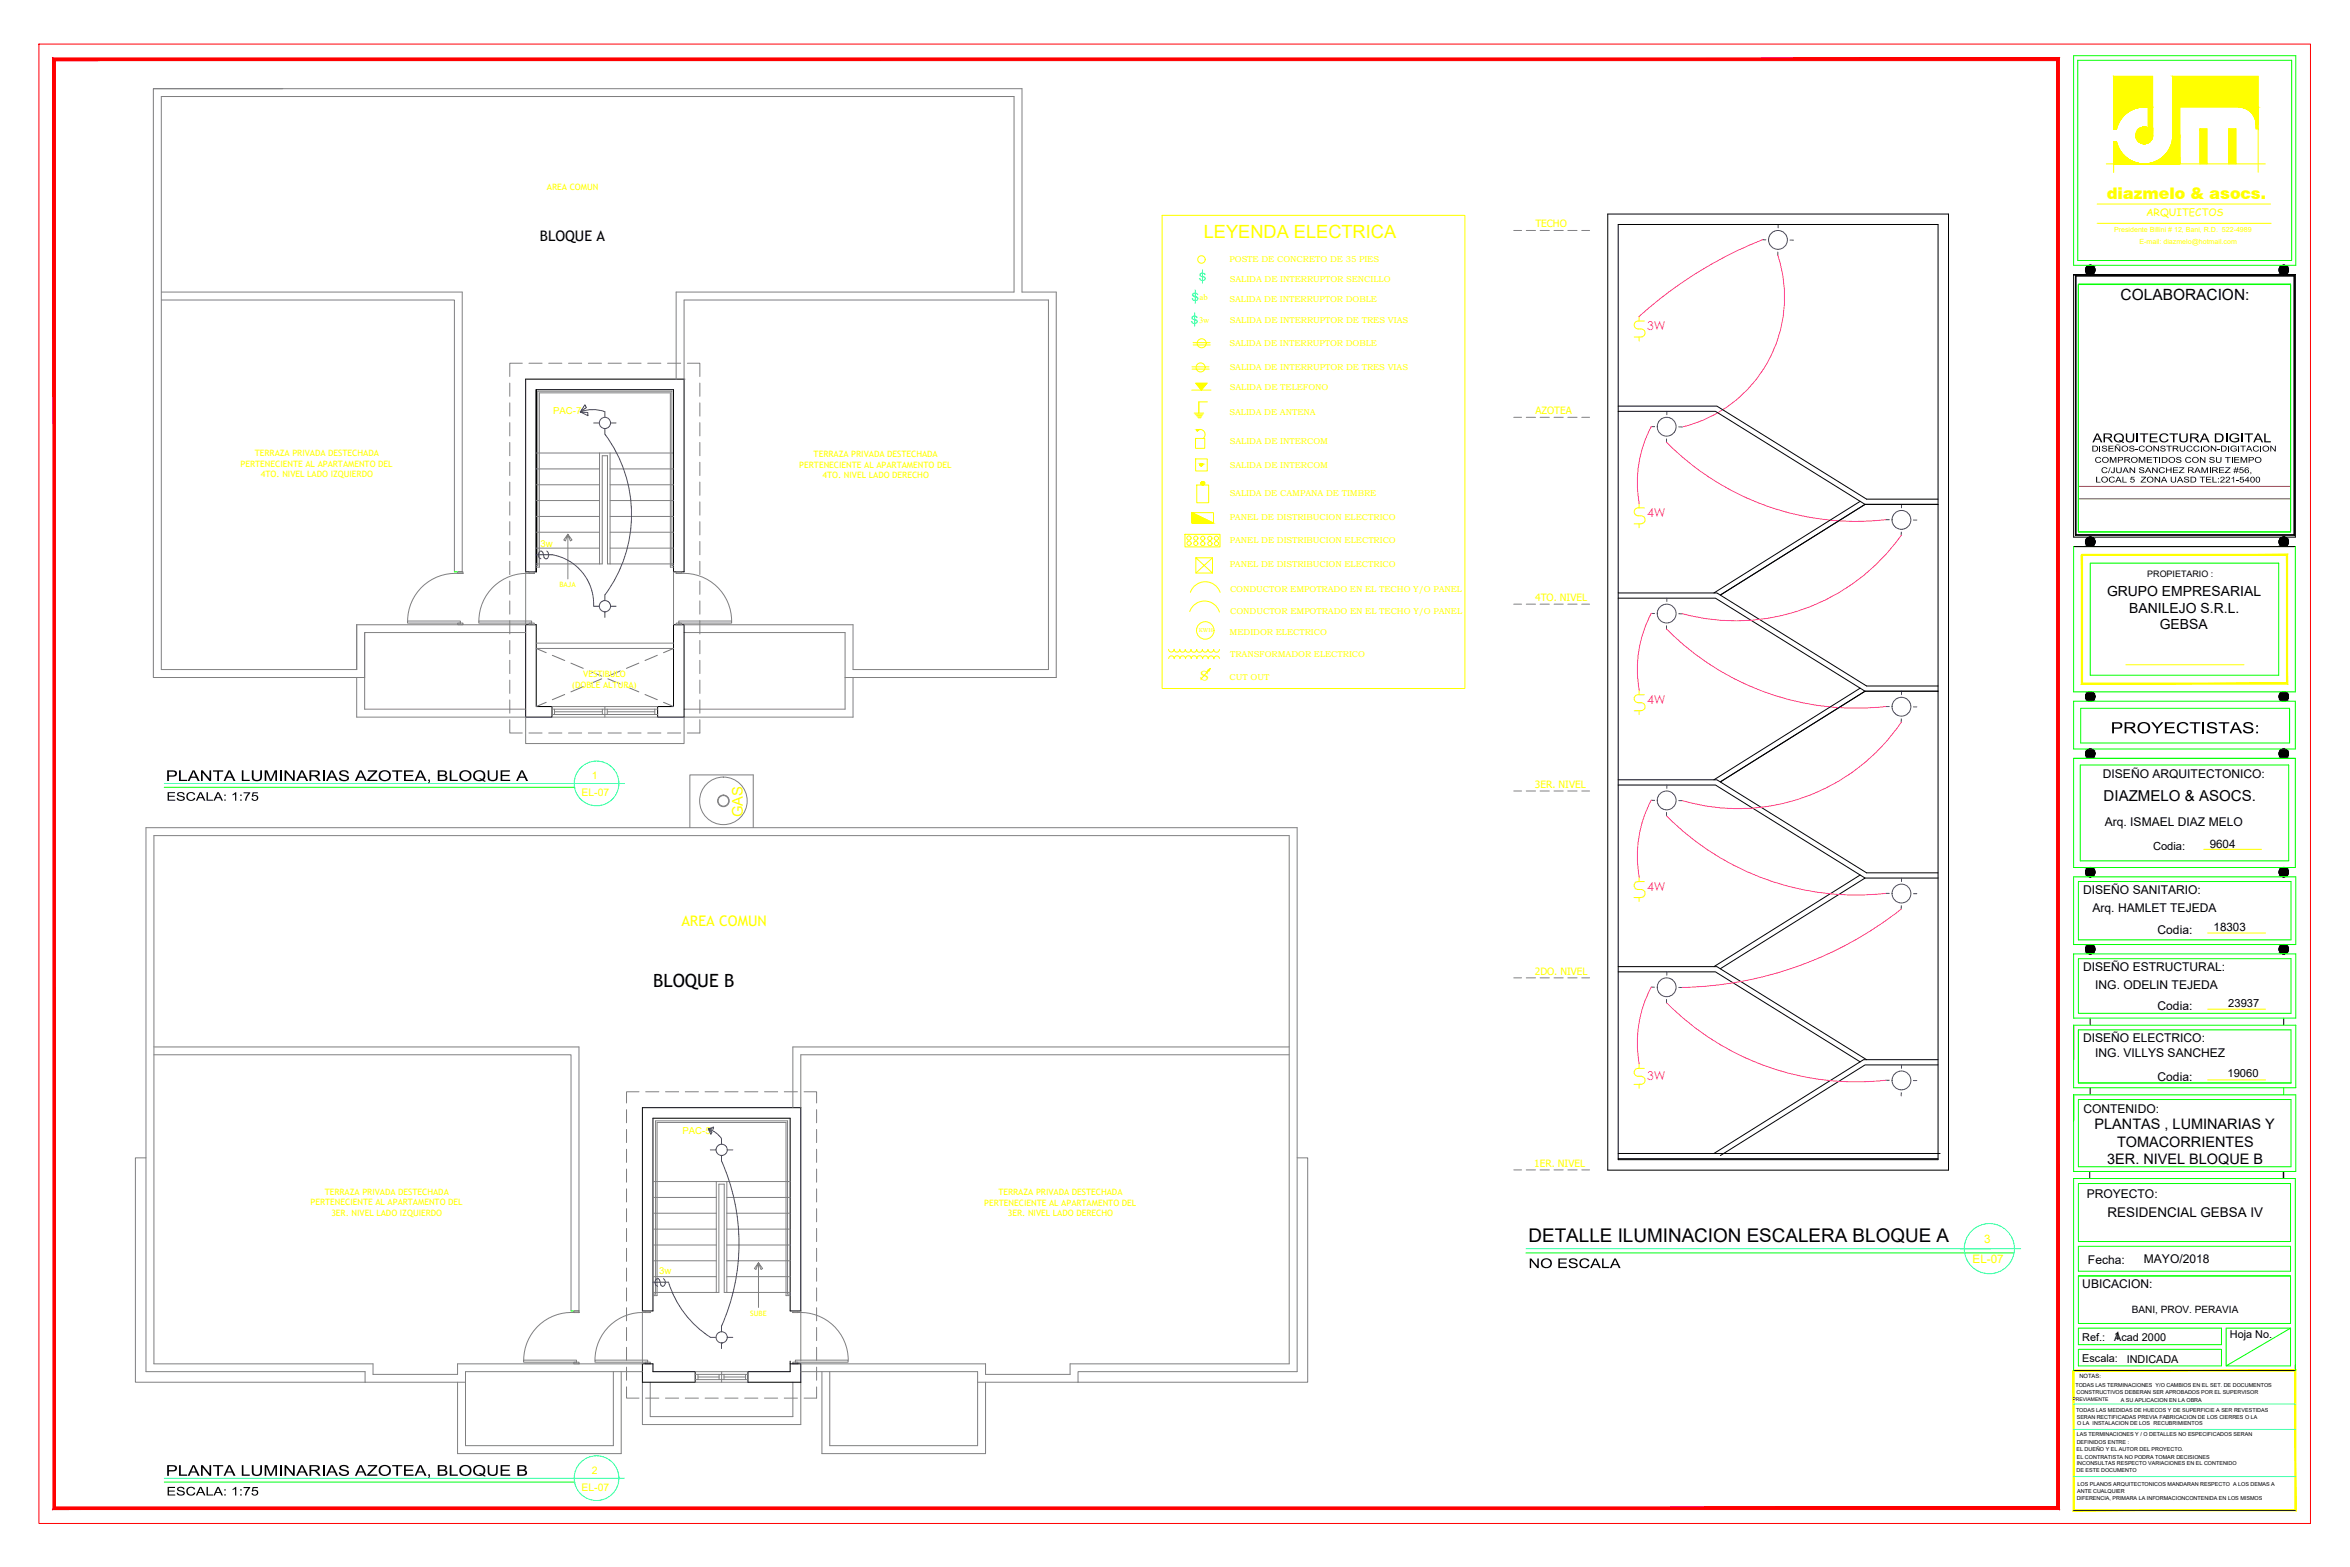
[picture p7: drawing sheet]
<svg xmlns="http://www.w3.org/2000/svg" width="914mm" height="610mm" viewBox="0 0 914 610" stroke-linecap="round" stroke-linejoin="round" font-family="sans-serif">
<defs><g id="words">
<text font-size="7.3" x="594.8" y="483.1">DETALLE ILUMINACION ESCALERA BLOQUE A</text>
<text font-size="7.1" fill="#ff0" x="468.4" y="92.8">LEYENDA ELECTRICA</text>
<text font-size="7.1" x="254.2" y="383.9">BLOQUE B</text>
<text font-size="6.7" x="821.3" y="285.3">PROYECTISTAS:</text>
<g font-size="6.5">
<text x="64.5" y="303.8">PLANTA LUMINARIAS AZOTEA, BLOQUE A</text>
<text x="64.5" y="574.1">PLANTA LUMINARIAS AZOTEA, BLOQUE B</text>
</g>
<text font-size="6.2" fill="#ff0" x="819.7" y="77.3">diazmelo &amp; asocs.</text>
<text font-size="6" x="825.1" y="116.8">COLABORACION:</text>
<text font-size="5.9" x="818.5" y="311.7">DIAZMELO &amp; ASOCS.</text>
<text font-size="5.8" x="594.9" y="493.3">NO ESCALA</text>
<text font-size="5.7" x="210" y="93.7">BLOQUE A</text>
<g font-size="5.7" fill="#ff0">
<text x="289.1" y="317.9" transform="rotate(-90 289.1 317.9)">GAS</text>
<text x="265.1" y="360.2">AREA COMUN</text>
</g>
<g font-size="5.6">
<text x="815" y="439.2">PLANTAS , LUMINARIAS Y</text>
<text x="823.8" y="446">TOMACORRIENTES</text>
<text x="819.9" y="452.8">3ER. NIVEL BLOQUE B</text>
</g>
<g font-size="5.4">
<text x="814.2" y="172.1">ARQUITECTURA DIGITAL</text>
<text x="819.9" y="231.8">GRUPO EMPRESARIAL</text>
<text x="828.5" y="238.3">BANILEJO S.R.L.</text>
<text x="840.4" y="244.8">GEBSA</text>
</g>
<text font-size="5.3" fill="#ff0" x="466.7" y="264.7" transform="rotate(4 466.7 264.7)">S</text>
<g font-size="5.2">
<text x="65" y="311.5">ESCALA: 1:75</text>
<text x="820" y="473.3">RESIDENCIAL GEBSA IV</text>
<text x="65" y="581.8">ESCALA: 1:75</text>
</g>
<g font-size="4.8" fill="#f0f">
<text x="640.9" y="128.5">3W</text>
<text x="640.9" y="201.2">4W</text>
<text x="640.9" y="273.9">4W</text>
<text x="640.9" y="346.6">4W</text>
<text x="640.9" y="420.2">3W</text>
</g>
<g font-size="4.7">
<text x="818.2" y="302.6">DISEÑO ARQUITECTONICO:</text>
<text x="819" y="321.5">Arq. ISMAEL DIAZ MELO</text>
<text x="810.5" y="347.9">DISEÑO SANITARIO:</text>
<text x="814.2" y="354.7">Arq. HAMLET TEJEDA</text>
<text x="839.5" y="363.4">Codia:</text>
<text x="810.5" y="377.7">DISEÑO ESTRUCTURAL:</text>
<text x="815.3" y="384.8">ING. ODELIN TEJEDA</text>
<text x="839.5" y="393.1">Codia:</text>
<text x="810.5" y="405.3">DISEÑO ELECTRICO:</text>
<text x="815.3" y="411.3">ING. VILLYS SANCHEZ</text>
<text x="839.5" y="420.6">Codia:</text>
<text x="810.7" y="432.9">CONTENIDO:</text>
<text x="811.9" y="465.9">PROYECTO:</text>
<text x="812.4" y="491.6">Fecha:</text>
<text x="834.2" y="491.5">MAYO/2018</text>
<text x="810.2" y="501">UBICACION:</text>
</g>
<g font-size="4.5" fill="#0ff">
<text x="466.4" y="109.2">S</text>
<text x="463.6" y="117">S</text>
<text x="463.4" y="125.9">S</text>
</g>
<g font-size="4.5">
<text x="859.8" y="329.8">9604</text>
<text x="861.3" y="362.4">18303</text>
<text x="822.6" y="521.3">1</text>
</g>
<g font-size="4.5" fill="#ff0">
<text x="772" y="483.7">3</text>
<text x="767.5" y="491.4">EL-07</text>
</g>
<g font-size="4.4">
<text x="867.1" y="391.6">23937</text>
<text x="866.7" y="419.1">19060</text>
</g>
<text font-size="4.3" x="837.8" y="330.6">Codia:</text>
<g font-size="4.2">
<text x="810.2" y="521.5">Ref.:</text>
<text x="822.6" y="521.5">Acad 2000</text>
<text x="867.6" y="520.4">Hoja No.</text>
<text x="810.2" y="529.8">Escala:</text>
<text x="827.5" y="530.1">INDICADA</text>
</g>
<g font-size="4" fill="#ff0">
<text x="835.1" y="84.2">ARQUITECTOS</text>
<text x="230.3" y="303">1</text>
<text x="226.3" y="309.8">EL-07</text>
<text x="230.3" y="573.3">2</text>
<text x="226.3" y="580.1">EL-07</text>
</g>
<g font-size="3.9" fill="#ff0">
<text x="597.4" y="88.5">TECHO</text>
<text x="597.4" y="161.2">AZOTEA</text>
<text x="597.4" y="233.8">4TO. NIVEL</text>
<text x="597.3" y="306.5">3ER. NIVEL</text>
<text x="597.2" y="379.2">2DO. NIVEL</text>
<text x="597" y="453.9">1ER. NIVEL</text>
</g>
<text font-size="3.9" x="829.5" y="511">BANI, PROV. PERAVIA</text>
<g font-size="3.7" fill="#ff0">
<text x="215.2" y="161.2">PAC-7</text>
<text x="210.3" y="212.7">3w</text>
<text x="265.5" y="441.1">PAC-5</text>
<text x="256.5" y="495.4">3w</text>
</g>
<g font-size="3.5">
<text x="813.9" y="175.6">DISEÑOS-CONSTRUCCION-DIGITACION</text>
<text x="815" y="180">COMPROMETIDOS CON SU TIEMPO</text>
<text x="817.5" y="184">C/JUAN SANCHEZ RAMIREZ #56,</text>
<text x="815.4" y="187.7">LOCAL 5 ZONA UASD TEL:221-5400</text>
<text x="835.5" y="224.3">PROPIETARIO :</text>
</g>
<g font-size="3.4" fill="#ff0">
<text x="212.8" y="74">AREA COMUN</text>
<text x="99.1" y="177.5">TERRAZA PRIVADA DESTECHADA</text>
<text x="316.6" y="177.8">TERRAZA PRIVADA DESTECHADA</text>
<text x="93.6" y="181.7">PERTENECIENTE AL APARTAMENTO DEL</text>
<text x="101.5" y="185.8">4TO. NIVEL LADO IZQUIERDO</text>
<text x="311" y="181.9">PERTENECIENTE AL APARTAMENTO DEL</text>
<text x="320.1" y="186.1">4TO. NIVEL LADO DERECHO</text>
<text x="227" y="263.3">VESTIBULO</text>
<text x="222.5" y="267.5">(DOBLE ALTURA)</text>
<text x="126.4" y="464.7">TERRAZA PRIVADA DESTECHADA</text>
<text x="388.5" y="465">TERRAZA PRIVADA DESTECHADA</text>
<text x="120.8" y="468.8">PERTENECIENTE AL APARTAMENTO DEL</text>
<text x="128.9" y="472.9">3ER. NIVEL LADO IZQUIERDO</text>
<text x="382.9" y="469.1">PERTENECIENTE AL APARTAMENTO DEL</text>
<text x="392.2" y="473.2">3ER. NIVEL LADO DERECHO</text>
</g>
<g font-size="3.3" fill="#ff0">
<text x="478.4" y="102.1">POSTE DE CONCRETO DE 35 PIES</text>
<text x="478.5" y="109.6">SALIDA DE INTERRUPTOR SENCILLO</text>
<text x="466.8" y="116.9">ab</text>
<text x="478.4" y="117.4">SALIDA DE INTERRUPTOR DOBLE</text>
<text x="466.5" y="125.7">3w</text>
<text x="478.5" y="125.8">SALIDA DE INTERRUPTOR DE TRES VIAS</text>
<text x="478.4" y="134.5">SALIDA DE INTERRUPTOR DOBLE</text>
<text x="478.5" y="143.8">SALIDA DE INTERRUPTOR DE TRES VIAS</text>
<text x="478.5" y="151.8">SALIDA DE TELEFONO</text>
<text x="478.4" y="161.6">SALIDA DE ANTENA</text>
<text x="478.5" y="172.7">SALIDA DE INTERCOM</text>
<text x="478.5" y="181.9">SALIDA DE INTERCOM</text>
<text x="478.5" y="193">SALIDA DE CAMPANA DE TIMBRE</text>
<text x="478.5" y="202.4">PANEL DE DISTRIBUCION ELECTRICO</text>
<text x="478.5" y="211.3">PANEL DE DISTRIBUCION ELECTRICO</text>
<text x="478.5" y="220.7">PANEL DE DISTRIBUCION ELECTRICO</text>
<text x="478.6" y="230.4">CONDUCTOR EMPOTRADO EN EL TECHO Y/O PANEL</text>
<text x="478.6" y="238.9">CONDUCTOR EMPOTRADO EN EL TECHO Y/O PANEL</text>
<text x="478.4" y="246.9">MEDIDOR ELECTRICO</text>
<text x="478.6" y="255.6">TRANSFORMADOR ELECTRICO</text>
<text x="478.4" y="264.4">CUT OUT</text>
</g>
<g font-size="2.8" fill="#ff0">
<text x="217.7" y="228.4">BAJA</text>
<text x="292" y="511.8">SUBE</text>
</g>
<g font-size="2.7" fill="#ff0">
<text x="822.6" y="90.1">Presidente Billini # 12, Bani, R.D. 522-4989</text>
<text x="832.5" y="95">E-mail: diazmelo@hotmail.com</text>
</g>
<text font-size="2.3" x="809.1" y="535.9">NOTAS:</text>
<text font-size="2.2" fill="#ff0" x="466.5" y="245.8">KWH</text>
<g font-size="2.1">
<text x="807.5" y="539.7">TODAS LAS TERMINACIONES Y/O CAMBIOS EN EL SET. DE DOCUMENTOS</text>
<text x="808" y="542.4">CONSTRUCTIVOS DEBERAN SER APROBADOS POR EL SUPERVISOR</text>
<text x="825.2" y="545.3">A SU APLICACION EN LA OBRA</text>
<text x="807.8" y="549.3">TODAS LAS MEDIDAS DE HUECOS Y DE SUPERFICIE A SER REVESTIDAS</text>
<text x="808.1" y="551.9">SERAN RECTIFICADAS PREVIA FABRICACION DE LOS CIERRES O LA</text>
<text x="808.3" y="554.4">O LA INSTALACION DE LOS RECUBRIMIENTOS</text>
<text x="808.1" y="561.7">DEFINIDOS ENTRE :</text>
<text x="808.1" y="558.7">LAS TERMINACIONES Y / O DETALLES NO ESPECIFICADOS SERAN</text>
<text x="808" y="564.5">EL DUEÑO Y EL AUTOR DEL PROYECTO.</text>
<text x="808.1" y="569.9">INCONSULTAS RESPECTO VARIACIONES EN EL CONTENIDO</text>
<text x="808.1" y="567.5">EL CONTRATISTA NO PODRA TOMAR DECISIONES</text>
<text x="808" y="572.5">DE ESTE DOCUMENTO</text>
<text x="808.2" y="580.7">ANTE CUALQUIER</text>
<text x="808.3" y="578.2">LOS PLANOS ARQUITECTONICOS MANDARAN RESPECTO A LOS DEMAS A</text>
<text x="808" y="583.5">DIFERENCIA, PRIMARA LA INFORMACIONCONTENIDA EN LOS MISMOS</text>
</g>
<text font-size="2" x="806.4" y="545.2">PREVIAMENTE</text>
</g></defs>
<!-- layer: 00 MRELLENO -->
<g fill="none" stroke="#ff0" stroke-width=".39">
<path d="M452.2 83.8h117.8v184h-117.8zM464.2 133.3h6.7M464.3 134.2h6.6M463.7 151.8h7.5M463.8 142.7h6.6M463.8 143.6h6.7M465.3 149.1h4.3l-2.2 2.7zM466.5 156.3v4.4v-4.4h3.3M464.6 160.7h3.8M465 161.1h3.1M465.2 170.6h3.6v3.8h-3.6zM465.2 178.5h4.6v4.7h-4.6z"/>
<path d="M465.4 161.5h2.5M465.7 161.8h1.9M465.9 167.3a1.97 1.97 0 0 1 2.6 .6 1.97 1.97 0 0 1-.3 2.6M466 162.3h1.4M466.3 162.6h.9M463.8 199.4l8.4 4.1h-8.4v-4.1h8.4v4.1h-8.4zM465.7 188.7h4.6v6.9h-4.6zM461.1 207.9h13.6v4.9h-13.6zM465.3 217v5.9h6.5v-5.9h-6.5l6.5 5.9M471.8 217l-6.5 5.9M462.9 237.9a6.1 6.1 0 0 1 5.9-4.1 6.1 6.1 0 0 1 5.7 4.3M463.2 230.4a6.1 6.1 0 0 1 5.8-4.1 6.1 6.1 0 0 1 5.8 4.1"/>
<path d="M454.7 252.6a1.08 1.08 0 0 0 1.1 1.1 1.08 1.08 0 0 0 1-1.1 1.12 1.12 0 0 0 1.2 1.1 1.12 1.12 0 0 0 1.1-1.1 1.06 1.06 0 0 0 1 1.1 1.06 1.06 0 0 0 1.1-1.1 1.12 1.12 0 0 0 1.1 1.1 1.12 1.12 0 0 0 1.2-1.1 1.1 1.1 0 0 0 1.1 1.1 1.1 1.1 0 0 0 1.1-1.1M454.7 256.2a1.08 1.08 0 0 1 1.1-1.1 1.08 1.08 0 0 1 1.1 1.1 1.12 1.12 0 0 1 1.1-1.1 1.12 1.12 0 0 1 1.1 1.1 1.08 1.08 0 0 1 1.1-1.1 1.08 1.08 0 0 1 1.1 1.1 1.1 1.1 0 0 1 1.1-1.1 1.1 1.1 0 0 1 1.1 1.1 1.12 1.12 0 0 1 1.1-1.1 1.12 1.12 0 0 1 1.1 1.1M465.6 252.6a1.12 1.12 0 0 0 1.1 1.1 1.12 1.12 0 0 0 1.2-1.1 1.08 1.08 0 0 0 1 1.1 1.08 1.08 0 0 0 1.1-1.1 1.12 1.12 0 0 0 1.1 1.1 1.12 1.12 0 0 0 1.2-1.1 1.12 1.12 0 0 0 1.1 1.1 1.12 1.12 0 0 0 1.1-1.1M474.5 256.2a1.08 1.08 0 0 0-1.1-1 1.08 1.08 0 0 0-1.1 1.1 1.12 1.12 0 0 0-1.1-1.2 1.12 1.12 0 0 0-1.1 1.2 1.08 1.08 0 0 0-1.1-1.2 1.08 1.08 0 0 0-1.1 1.1 1.12 1.12 0 0 0-1.1-1.1 1.12 1.12 0 0 0-1.1 1.1M470 260.7l1-.7-.6 1.2zM470.2 260.9l-2.8 3.2"/>
<circle cx="467.5" cy="100.9" r="1.46"/>
<circle cx="467.6" cy="133.5" r="1.76"/>
<circle cx="467.2" cy="142.9" r="1.76"/>
<circle cx="465.9" cy="167.3" r=".19"/>
<circle cx="467.5" cy="180.7" r=".44"/>
<circle cx="468" cy="188" r=".66"/>
<circle cx="462.6" cy="209.3" r=".83"/>
<circle cx="462.7" cy="211.3" r=".83"/>
<circle cx="465.3" cy="211.4" r=".83"/>
<circle cx="465.3" cy="209.4" r=".83"/>
<circle cx="468" cy="211.5" r=".83"/>
<circle cx="468" cy="209.4" r=".83"/>
<circle cx="470.8" cy="209.4" r=".83"/>
<circle cx="470.8" cy="211.5" r=".83"/>
<circle cx="473.3" cy="209.4" r=".83"/>
<circle cx="473.3" cy="211.5" r=".83"/>
<circle cx="469" cy="245.3" r="3.4"/>
</g>
<g fill="#ff0" stroke="#ff0" stroke-width=".39">
<path d="M465.3 149.1h4.3l-2.2 2.7z"/>
<path d="M467.3 180.3h.3z"/>
<path d="M467.3 181.2h.3z"/>
<path d="M467.9 188.6h.2z"/>
<path d="M467.9 188.6h.3z"/>
<path d="M463.8 199.4l8.4 4.1h-8.4z"/>
<path d="M467.3 180.3h.3zM467.3 180.3h.3z"/>
<path d="M467.3 180.3l.3 .1zM467.3 180.3l.3 .1z"/>
<path d="M467.2 180.4h.5zM467.2 180.4h.5z"/>
<path d="M467.2 180.4h.5zM467.2 180.4h.5z"/>
<path d="M467.1 180.4l.7 .1zM467.1 180.4l.7 .1z"/>
<path d="M467.1 180.5h.7zM467.1 180.5h.7z"/>
<path d="M467.1 180.5h.7zM467.1 180.5h.7z"/>
<path d="M467 180.5l.9 .1zM467 180.5l.9 .1z"/>
<path d="M467 180.6h.9zM467 180.6h.9z"/>
<path d="M467 180.6h.9zM467 180.6h.9z"/>
<path d="M467 180.6l.9 .1zM467 180.6l.9 .1z"/>
<path d="M467 180.7h.9zM467 180.7h.9z"/>
<path d="M467 180.7l.9 .1zM467 180.7l.9 .1z"/>
<path d="M467 180.8h.9zM467 180.8h.9z"/>
<path d="M467 180.8h.9zM467 180.8h.9z"/>
<path d="M467 180.8h.9zM467 180.8l.9 .1z"/>
<path d="M467 180.9h.9zM467 180.9h.9z"/>
<path d="M467 180.9l.9 .1zM467 180.9l.9 .1z"/>
<path d="M467 181h.9zM467 181h.8z"/>
<path d="M467 181l.8 .1zM467 181l.8 .1z"/>
<path d="M467.1 181.1h.7zM467.1 181.1h.7z"/>
<path d="M467.1 181.1h.7zM467.1 181.1h.6z"/>
<path d="M467.1 181.1h.6zM467.1 181.1h.6z"/>
<path d="M467.2 181.1h.5zM467.2 181.1h.4z"/>
<path d="M467.2 181.1l.4 .1zM467.2 181.1l.4 .1z"/>
<path d="M467.3 181.2h.3zM467.3 181.2h.3z"/>
<path d="M467.3 181.2h.3zM467.3 181.2h.3z"/>
<path d="M465.8 167.2h.2zM465.8 167.2h.2zM465.8 167.2h.2z"/>
<path d="M465.8 167.2h.2zM465.8 167.2h.2zM465.7 167.2h.3zM465.7 167.2h.3zM465.7 167.2h.3zM465.7 167.2h.3z"/>
<path d="M465.7 167.2l.4 .1zM465.7 167.2l.4 .1zM465.7 167.3h.4zM465.7 167.3h.4zM465.7 167.3h.4zM465.7 167.3h.4z"/>
<path d="M465.7 167.3h.4zM465.7 167.3h.4zM465.7 167.3h.4zM465.7 167.3h.4z"/>
<path d="M465.7 167.3h.4zM465.7 167.3h.4zM465.7 167.3h.4zM465.7 167.3h.4z"/>
<path d="M465.7 167.3l.4 .1zM465.7 167.3l.4 .1zM465.7 167.4h.4zM465.7 167.4h.4z"/>
<path d="M465.7 167.4h.4zM465.7 167.4h.4zM465.7 167.4h.4zM465.7 167.4h.4zM465.7 167.4h.4zM465.7 167.4h.4z"/>
<path d="M465.7 167.4l.4 .1zM465.7 167.4l.4 .1z"/>
<path d="M465.7 167.5h.4zM465.7 167.5h.3z"/>
<path d="M465.7 167.5h.3zM465.7 167.5h.3zM465.7 167.5h.3zM465.7 167.5h.3z"/>
<path d="M465.7 167.5h.3zM465.7 167.5h.3zM465.8 167.5h.2zM465.8 167.5h.2z"/>
<path d="M465.8 167.5l.2 .1zM465.8 167.5l.2 .1z"/>
<path d="M467.9 187.4h.3zM467.9 187.4h.3z"/>
<path d="M467.9 187.4h.3zM467.8 187.4h.4z"/>
<path d="M467.8 187.4h.5zM467.8 187.4h.5z"/>
<path d="M467.7 187.4l.6 .1zM467.7 187.4l.6 .1z"/>
<path d="M467.7 187.5h.7zM467.6 187.5h.8z"/>
<path d="M467.6 187.5h.8zM467.6 187.5h.8z"/>
<path d="M467.6 187.5h.8zM467.6 187.5h.8z"/>
<path d="M467.5 187.5l1 .1zM467.5 187.5l1 .1z"/>
<path d="M467.5 187.6l1 .1zM467.5 187.6l1 .1z"/>
<path d="M467.4 187.7h1.2zM467.4 187.7h1.2z"/>
<path d="M467.4 187.7h1.2zM467.4 187.7h1.2z"/>
<path d="M467.4 187.7l1.2 .1zM467.4 187.7l1.2 .1z"/>
<path d="M467.3 187.8l1.3 .1zM467.3 187.8l1.3 .1z"/>
<path d="M467.3 187.9l1.4 .1zM467.3 187.9l1.4 .1z"/>
<path d="M467.3 188h1.4zM467.3 188h1.4z"/>
<path d="M467.3 188h1.4zM467.3 188h1.4z"/>
<path d="M467.3 188h1.4zM467.3 188l1.3 .1z"/>
<path d="M467.3 188.1l1.3 .1zM467.3 188.1l1.3 .1z"/>
<path d="M467.3 188.2l1.3 .1zM467.3 188.2l1.3 .1z"/>
<path d="M467.4 188.3h1.2zM467.4 188.3h1.2z"/>
<path d="M467.4 188.3h1.2zM467.4 188.3h1.1z"/>
<path d="M467.4 188.3h1.1zM467.4 188.3l1.1 .1z"/>
<path d="M467.5 188.4h1zM467.5 188.4l.9 .1z"/>
<path d="M467.5 188.5h.9zM467.5 188.5h.9z"/>
<path d="M467.6 188.5h.8zM467.6 188.5l.8 .1z"/>
<path d="M467.6 188.6h.8zM467.6 188.6h.7z"/>
<path d="M467.7 188.6h.6zM467.7 188.6h.6z"/>
<path d="M467.7 188.6h.6zM467.7 188.6h.5z"/>
<path d="M467.8 188.6h.4zM467.8 188.6h.4z"/>
</g>
<path d="M465.1 112.8v5.1M467.9 105v5.2M464.9 121.7v5.2" fill="none" stroke="#0ff" stroke-width=".39"/>
<!-- layer: MB -->
<g fill="none" stroke="#808080" stroke-width=".39">
<path d="M59.7 34.5h338v79.1h13.3v150h-82.2M110 34.5h-50.3v229.1h82.2v-17.5h62.6M62.8 116.7h114v105.8M62.8 113.6h117.1v108.9M263.1 147.5v-33.9h131.5v-76.1h-331.8v223h76v-17.5h65.7M266.2 147.5v-30.8h141.8v143.8h-76.1v-17.5h-65.7M141.9 246.1v29.8h62.6M266.2 246.1h62.6v29.8h-62.6M138.8 263.6v15.4h65.7M331.9 263.6v15.4h-65.7M59.9 410.3h162.3v99.7M59.9 407.3h165.4v102.7"/>
<path d="M501.6 407.3h-193.1v23.6M501.6 410.3h-190v20.6M56.8 450.4h-4.1v87.3h89.4M504.7 450.4h4.1v87.3h-89.3M142.1 537.7v-4.1h-85.3v-211.6h447.9v211.6h-85.2v4.1M142.1 537.7h39M238.7 533.6v28.8h-57.6v-28.8h68.9M241.7 533.6v31.9h-63.7v-27.8M250 530.6h-72v4.1h-32.9v-4.1h-85.2v-205.5h441.7v205.5h-85.2v4.1h-32.9v-4.1h-71.9M311.6 533.6h68.8v28.8h-57.5v-28.8M319.8 533.6v31.9h63.7v-27.8M380.4 537.7h39.1"/>
</g>
<!-- layer: A-WALL -->
<path d="M208.6 151.6v70.9v-70.9M208.6 151.6h53.5v70.9h4.1v-75h-61.7v75h4.1M204.5 243h4.1v31.9h6.2v4.1h-10.3zM262.1 243h4.1v36h-10.3v-4.1h6.2zM250 430.9h61.6v79.1h-4.1v-75h-53.4v75h-4.1zM250 530.6h4.1v3h16.4v4.1h-20.5zM307.5 529.5v4.1h-16.5v4.1h20.6v-7.1h-4.1" fill="none" stroke="#000" stroke-width=".39"/>
<!-- layer: closet -->
<g fill="none" stroke="#808080" stroke-width=".39">
<path d="M589 89.7h3.1M593.9 89.7h3.6M599.3 89.7h3.6M604.7 89.7h3.6M610.1 89.7h3.5M615.5 89.7h3M589 162.3h3.1M593.9 162.3h3.6M599.3 162.3h3.6M604.7 162.3h3.6M610.1 162.3h3.5M615.5 162.3h3"/>
<path d="M204.5 222.5v20.5M208.6 220h.6v-67.8h52.2v67.8h.7M208.6 220.6h1.3v-67.8h50.9v67.8h1.3M262.1 222.5v20.5M589 235h3.1M593.9 235h3.6M599.3 235h3.6M604.7 235h3.6M610.1 235h3.5M615.5 235h3M589 307.7h3.1M593.9 307.7h3.6"/>
<path d="M599.3 307.7h3.6M604.7 307.7h3.6M610.1 307.7h3.5M615.5 307.7h3M589 380.4h3.1M593.9 380.4h3.6M599.3 380.4h3.6M604.7 380.4h3.6M610.1 380.4h3.5M615.5 380.4h3M589 455.1h3.1M593.9 455.1h3.6"/>
<path d="M599.3 455.1h3.6M604.7 455.1h3.6M610.1 455.1h3.5M615.5 455.1h3M254.1 503.4h1v-67.4h51.3v67.4h1.1M254.1 504h1.6v-67.3h50.1v67.3h1.7"/>
</g>
<!-- layer: escalera -->
<g fill="none" stroke="#808080" stroke-width=".39">
<path d="M208.6 176.2h53.5M233.3 176.2v43.2M237.4 176.2v43.2M208.6 182.4h24.7M208.6 188.6h24.7M208.6 194.7h24.7M237.4 182.4h24.7M237.4 188.6h24.7M237.4 194.7h24.7M208.6 219.4h25.7v-42.1h2.1v42.1h25.7M208.6 200.9h24.7M208.6 207.1h24.7"/>
<path d="M208.6 213.2h24.7M237.4 200.9h24.7M237.4 207.1h24.7M237.4 213.2h24.7M208.6 252.3h53.5M208.6 250.2h53.5M254.1 459.7h53.4M278.7 459.7v43.1M282.8 459.7v43.1M254.1 465.8h24.6M254.1 472h24.6M254.1 478.2h24.6"/>
<path d="M282.8 465.8h24.7M282.8 472h24.7M282.8 478.2h24.7M254.1 484.3h24.6M254.1 490.5h24.6M254.1 496.7h24.6M282.8 484.3h24.7M282.8 490.5h24.7M282.8 496.7h24.7M254.1 502.8h25.6v-42.1h2.1v42.1h25.7"/>
</g>
<!-- layer: A-GENM -->
<path d="M266.2 147.5h.1M204.5 279v10.3h61.7v-10.3" fill="none" stroke="#808080" stroke-width=".39"/>
<!-- layer: vuelo -->
<g fill="none" stroke="#767676" stroke-width=".39">
<path d="M208.6 252.3l3.9 1.6M214.9 254.9l4.8 2.1M222.2 258l4.7 2M248.6 258l-4.9 2M255.8 254.9l-4.8 2.1M262.1 252.3l-3.9 1.6M212.5 273.2l-3.9 1.7M219.7 270.2l-4.8 2M226.9 267.1l-4.7 2.1M229.3 261l4.8 2.1M234.1 264.1l-4.8 2M236.5 264.1l4.9 2"/>
<path d="M241.4 261l-4.9 2.1M243.7 267.1l4.9 2.1M251 270.2l4.8 2M258.2 273.2l3.9 1.7"/>
</g>
<!-- layer: puertas -->
<g fill="none" stroke="#808080" stroke-width=".39">
<path d="M178.1 222.5h2.1v.6h-2.1zM178.1 223.1a18.6 18.6 0 0 0-19.5 18.5M205.9 222.5h2v.6h-2zM205.9 223.1a18.6 18.6 0 0 0-19.6 18.5M263.1 222.5h2.1v.6h-2.1zM265.2 223.1a18.6 18.6 0 0 1 19.5 18.5M158.6 241.6h20.5v.8h-20.5zM178.1 242.4h2.1v.6h-2.1zM186.3 241.6h20.6v.8h-20.6zM205.9 242.4h2v.6h-2zM263.1 242.4h2.1v.6h-2.1zM264.1 241.6h20.6v.8h-20.6z"/>
<path d="M223.3 510h2v.6h-2zM223.3 510.6a18.6 18.6 0 0 0-19.5 18.5M251 510h2.1v.6h-2.1zM251 510.6a18.6 18.6 0 0 0-19.5 18.5M308.5 510h2v.6h-2zM310.5 510.6a18.6 18.6 0 0 1 19.6 18.5M203.7 529.1h20.6v.8h-20.6zM223.3 529.9h2v.7h-2zM231.5 529.1h20.5v.8h-20.5zM251 529.9h2.1v.7h-2.1zM308.5 529.9h2v.7h-2zM309.5 529.1h20.5v.8h-20.5z"/>
</g>
<!-- layer: FURN -->
<g fill="none" stroke="#808080" stroke-width=".39">
<path d="M221 207.9l-1 2.5-.6-.3 1.6-2.2 1.6 2.2-.7 .3-.9-2.5v17.3M295.1 491.3l-.9 2.6-.7-.4 1.6-2.2 1.6 2.2-.6 .4-1-2.6v17.3"/>
<circle cx="281.5" cy="311.6" r="9.3"/>
<circle cx="281.5" cy="311.6" r="2.27"/>
<circle cx="281.5" cy="311.6" r="2.05"/>
</g>
<!-- layer: PERT-VENT -->
<g fill="none" stroke="#808080" stroke-width=".39">
<path d="M214.8 274.9h41.1M214.8 275.9h41.1M214.8 279h41.1M214.8 278h41.1M215.8 276.9h18.6M215.8 275.9v2.1M234.4 275.9v2.1M235.4 274.9v4.1M236.3 276.9h18.5M236.3 275.9v2.1M254.8 275.9v2.1M270.5 533.6h20.5"/>
<path d="M270.5 534.7h20.5M270.5 536.7h20.5M270.5 537.7h20.5M271.6 534.7v2M271.6 535.7h8.2M279.8 534.7v2M280.8 533.6v4.1M281.7 535.7h8.4M281.7 534.7v2M290.1 534.7v2"/>
</g>
<!-- layer: MVERDE -->
<path d="M176.8 222.5h3.1M222.2 510h3.1" fill="none" stroke="#0f0" stroke-width=".39"/>
<!-- layer: VUELOS -->
<g fill="none" stroke="#808080" stroke-width=".39">
<path d="M198.4 149v5.2M198.4 156.7v5.2M203.2 141.3h-4.8v5.2M205.8 141.3h5.1M213.5 141.3h5.1M221.2 141.3h5.1M228.9 141.3h5.1M236.6 141.3h5.2M244.3 141.3h5.2M252 141.3h5.2M259.7 141.3h5.2M267.4 141.3h4.9v5.2"/>
<path d="M272.3 149v5.2M272.3 156.7v5.2M198.4 164.4v5.2M198.4 172.1v5.2M198.4 179.8v5.2M272.3 164.4v5.2M272.3 172.1v5.2M272.3 179.8v5.2M198.4 187.5v5.2M198.4 195.2v5.2M272.3 187.5v5.2M272.3 195.2v5.2"/>
<path d="M198.4 202.9v5.2M198.4 210.7v5.1M198.4 218.4v5.1M272.3 202.9v5.2M272.3 210.7v5.1M272.3 218.4v5.1M198.4 226.1v5.1M198.4 233.8v5.1M272.3 226.1v5.1M272.3 233.8v5.1M198.4 241.5v5.1M198.4 249.2v5.1"/>
<path d="M198.4 256.9v5.1M272.3 241.5v5.1M272.3 249.2v5.1M272.3 256.9v5.1M198.4 280v5.2h4.8M198.4 264.6v5.1M198.4 272.3v5.2M272.3 264.6v5.1M272.3 272.3v5.2M272.3 280v5.2h-4.9M205.8 285.2h5.1M213.5 285.2h5.1"/>
<path d="M221.2 285.2h5.1M228.9 285.2h5.1M236.6 285.2h5.2M244.3 285.2h5.2M252 285.2h5.2M259.7 285.2h5.2M243.8 431.7v5.1M243.8 439.4v5.1M248.7 424.7h-4.9v4.4M251.2 424.7h5.2M258.9 424.7h5.2M266.6 424.7h5.2"/>
<path d="M274.3 424.7h5.2M282.1 424.7h5.1M289.8 424.7h5.1M297.5 424.7h5.1M305.2 424.7h5.1M312.9 424.7h4.8v4.4M317.7 431.7v5.1M317.7 439.4v5.1M243.8 447.1v5.1M243.8 454.8v5.1M317.7 447.1v5.1M317.7 454.8v5.1"/>
<path d="M243.8 462.5v5.1M243.8 470.2v5.1M243.8 477.9v5.1M317.7 462.5v5.1M317.7 470.2v5.1M317.7 477.9v5.1M243.8 485.6v5.1M243.8 493.3v5.1M317.7 485.6v5.1M317.7 493.3v5.1M243.8 501v5.1M243.8 508.7v5.1"/>
<path d="M243.8 516.4v5.1M317.7 501v5.1M317.7 508.7v5.1M317.7 516.4v5.1M243.8 539.5v4.4h4.9M243.8 524.1v5.2M243.8 531.8v5.2M317.7 524.1v5.2M317.7 531.8v5.2M317.7 539.5v4.4h-4.8M251.2 543.9h5.2M258.9 543.9h5.2"/>
<path d="M266.6 543.9h5.2M274.3 543.9h5.2M282.1 543.9h5.1M289.8 543.9h5.1M297.5 543.9h5.1M305.2 543.9h5.1"/>
</g>
<!-- layer: pisos -->
<path d="M268.4 322v-20.5h24.7v20.5" fill="none" stroke="#808080" stroke-width=".39"/>
<!-- layer: PISO -->
<path d="M250 510v20.6M311.6 510v19.5M250 537.7v16.5h61.6v-16.5M253 537.7v13.4h55.5v-13.4" fill="none" stroke="#808080" stroke-width=".39"/>
<!-- layer: TARGETA -->
<g fill="none" stroke="#0f0" stroke-width=".39">
<path d="M806.9 21.7h86.4v81.5h-86.4zM808.5 23.5h83.2v77.8h-83.2zM808.7 110.7v96.2h82.6M808.7 110.7h82.6M806.9 212.6h86.2v56.6h-86.2zM808.7 206.7v-96.2h82.6v96.4M813.3 219.1h73.4v43.6h-73.4zM806.9 272.8h86.2v18.6h-86.2zM809.6 275.5h81.3v13.6h-81.3zM806.9 295v42.5h86.2v-42.5M809.4 297.6h81.2v37.3h-81.2zM893.1 295h-86.2h86.2"/>
<path d="M806.9 341.1h86.4v26.4h-86.4zM808.7 342.9h82.7v22.7h-82.7zM806.9 371.1h86.4v25h-86.4zM808.7 373h82.7v21.2h-82.7zM806.9 398.8h86.4v24.4h-86.4zM808.7 400.6v20.7h82.7M808.7 400.6h82.7v20.7M806.9 435.9v-10h86.4v29.8h-86.4v-29.8v10.1M808.7 427.7h82.7v26.2h-82.7zM888.6 423.2v2.7M808.7 460.4h82.6v22.6h-82.6zM808.7 484.8h82.6v9.7h-82.6z"/>
<path d="M808.7 496.4h82.6v18.5h-82.6zM808.7 516.7h55.7v6.4h-55.7zM891.3 516.7h-25.1v14.7M806.9 533.2v-74.7h86.2v74.7M808.7 524.9h55.7v6.5h-55.7zM866.2 531.4l25.1-14.7v14.7z"/>
</g>
<!-- layer: TEXXT -->
<path d="M827.2 258.6h46M857.5 330.4h22.5M859 363h22.5M859 392.6h22.5M859 420.1h22.5" fill="none" stroke="#ff0" stroke-width=".39"/>
<!-- layer: TEXTOS -->
<g fill="#000" stroke="#000" stroke-width=".39">
<path d="M813 272.8h.6zM813 269.2h.6zM888 272.7h1.3zM888.3 269.2h.6zM813 295h.6zM813 291.4h.6zM888 294.9h1.3zM888.3 291.4h.6zM813 337.5h.6zM888.3 337.5h.6zM813 341.1h.6zM888 341h1.3z"/>
<path d="M813 371.1h.6zM813 367.5h.6zM888 371h1.3zM888.3 367.5h.6z"/>
<path d="M813.2 103.2l.6 .1zM812.8 103.3h1z"/>
<path d="M812.8 103.3l1.3 .1zM812.5 103.4h1.6z"/>
<path d="M812.8 106.8h1zM812.8 106.8h.7z"/>
<path d="M812.5 103.4l1.9 .1zM812.2 103.5h2.2z"/>
<path d="M812.5 106.6h1.6zM812.5 106.6l1.3 .2z"/>
<path d="M812.2 103.5l2.4 .3-.2-.3zM812.2 103.5l2.4 .3h-2.6z"/>
<path d="M812.2 106.5h2.2zM812.2 106.5l1.9 .1z"/>
<path d="M812 103.8l2.9 .3-.3-.3zM812 103.8l2.9 .3h-3.1z"/>
<path d="M812 106.3l2.4 .2 .2-.2zM812 106.3l2.4 .2z"/>
<path d="M811.8 104.1l3.2 .3-.1-.3zM811.8 104.1l3.2 .3h-3.4z"/>
<path d="M811.8 106l2.8 .3 .3-.3zM811.8 106l2.8 .3h-2.6z"/>
<path d="M811.6 104.4l3.5 .3-.1-.3zM811.6 104.4l3.5 .3h-3.6z"/>
<path d="M811.6 105.7l3.3 .3 .1-.3zM811.6 105.7l3.3 .3h-3.1z"/>
<path d="M811.5 104.7l3.7 .3-.1-.3zM811.5 104.7l3.7 .3h-3.7z"/>
<path d="M811.5 105.4l3.5 .3 .1-.3zM811.5 105.4l3.5 .3h-3.4z"/>
<path d="M811.5 105l3.6 .4 .1-.4zM811.5 105l3.6 .4h-3.6z"/>
<path d="M888.4 103.2l.7 .1zM888.1 103.3h1z"/>
<path d="M888.1 103.3l1.4 .1zM887.8 103.4h1.7z"/>
<path d="M888.1 106.8h1zM888.1 106.8h.7z"/>
<path d="M887.8 103.4l1.9 .1zM887.5 103.5h2.2z"/>
<path d="M887.8 106.6h1.7zM887.8 106.6l1.3 .2z"/>
<path d="M887.5 103.5l2.5 .3-.3-.3zM887.3 103.8l.2-.3 2.5 .3z"/>
<path d="M887.5 106.5h2.2zM887.5 106.5l2 .1z"/>
<path d="M887.3 103.8l2.9 .3-.2-.3zM887.3 103.8l2.9 .3h-3.1z"/>
<path d="M887.3 106.3l2.4 .2 .3-.2zM887.3 106.3l2.4 .2z"/>
<path d="M887.1 104.1l3.2 .3-.1-.3zM887.1 104.1l3.2 .3h-3.4z"/>
<path d="M887.1 106l2.9 .3 .2-.3zM887.1 106l2.9 .3h-2.7z"/>
<path d="M886.9 104.4l3.5 .3-.1-.3zM886.9 104.4l3.5 .3h-3.6z"/>
<path d="M886.9 105.7l3.3 .3 .1-.3zM886.9 105.7l3.3 .3h-3.1z"/>
<path d="M886.8 104.7l3.6 .3v-.3zM886.8 104.7l3.6 .3h-3.6z"/>
<path d="M886.8 105l3.6 .4v-.4zM886.8 105l3.6 .4h-3.6z"/>
<path d="M886.8 105.4l3.5 .3 .1-.3zM886.8 105.4l3.5 .3h-3.4z"/>
<path d="M813.2 209h.6zM812.8 209h1z"/>
<path d="M812.8 209l1.3 .2zM812.5 209.2h1.6z"/>
<path d="M812.8 212.6h1zM812.8 212.6h.7z"/>
<path d="M812.5 209.2l1.9 .1zM812.2 209.3h2.2z"/>
<path d="M812.5 212.4h1.6zM812.5 212.4l1.3 .2z"/>
<path d="M812.2 209.3l2.4 .3zM812 209.6l.2-.3 2.4 .3z"/>
<path d="M812.2 212.3h2.2zM812.2 212.3l1.9 .1z"/>
<path d="M812 209.6l2.9 .2-.3-.2zM812 209.6l2.9 .2h-3.1z"/>
<path d="M812 212l2.4 .3 .2-.3zM812 212l2.4 .3h-2.2z"/>
<path d="M811.8 209.8l3.2 .3-.1-.3zM811.8 209.8l3.2 .3h-3.4z"/>
<path d="M811.8 211.8l2.8 .2 .3-.2zM811.8 211.8l2.8 .2h-2.6z"/>
<path d="M811.6 210.1l3.5 .4-.1-.4zM811.6 210.1l3.5 .4h-3.6z"/>
<path d="M811.6 211.5l3.3 .3 .1-.3zM811.6 211.5l3.3 .3h-3.1z"/>
<path d="M811.5 210.5l3.7 .3-.1-.3zM811.5 210.5l3.7 .3h-3.7z"/>
<path d="M811.5 211.1l3.5 .4 .1-.4zM811.5 211.1l3.5 .4h-3.4z"/>
<path d="M811.5 210.8l3.6 .3 .1-.3zM811.5 210.8l3.6 .3h-3.6z"/>
<path d="M888.4 209h.7zM888.1 209h1z"/>
<path d="M888.1 209l1.4 .2zM887.8 209.2h1.7z"/>
<path d="M888.1 212.6h1zM888.1 212.6h.7z"/>
<path d="M887.8 209.2l1.9 .1zM887.5 209.3h2.2z"/>
<path d="M887.8 212.4h1.7zM887.8 212.4l1.3 .2z"/>
<path d="M887.5 209.3l2.5 .3zM887.3 209.6l.2-.3 2.5 .3z"/>
<path d="M887.5 212.3h2.2zM887.5 212.3l2 .1z"/>
<path d="M887.3 209.6l2.9 .2-.2-.2zM887.3 209.6l2.9 .2h-3.1z"/>
<path d="M887.3 212l2.4 .3 .3-.3zM887.3 212l2.4 .3h-2.2z"/>
<path d="M887.1 209.8l3.2 .3-.1-.3zM887.1 209.8l3.2 .3h-3.4z"/>
<path d="M887.1 211.8l2.9 .2 .2-.2zM887.1 211.8l2.9 .2h-2.7z"/>
<path d="M886.9 210.1l3.5 .4-.1-.4zM886.9 210.1l3.5 .4h-3.6z"/>
<path d="M886.9 211.5l3.3 .3 .1-.3zM886.9 211.5l3.3 .3h-3.1z"/>
<path d="M886.8 210.5l3.6 .3v-.3zM886.8 210.5l3.6 .3h-3.6z"/>
<path d="M886.8 210.8l3.6 .3v-.3zM886.8 210.8l3.6 .3h-3.6z"/>
<path d="M886.8 211.1l3.5 .4 .1-.4zM886.8 211.1l3.5 .4h-3.4z"/>
<path d="M813 269.2l1 .1zM812.7 269.3h1.3z"/>
<path d="M812.7 269.3l1.6 .1zM812.4 269.4h1.9z"/>
<path d="M812.7 272.7h1.3zM812.7 272.7l.9 .1z"/>
<path d="M812.4 269.4l2.2 .2zM812.1 269.6l.3-.2 2.2 .2z"/>
<path d="M812.4 272.5h1.9zM812.4 272.5l1.6 .2z"/>
<path d="M812.1 269.6l2.7 .3-.2-.3zM812.1 269.6l2.7 .3h-2.9z"/>
<path d="M812.1 272.3l2.2 .2 .3-.2zM812.1 272.3l2.2 .2z"/>
<path d="M811.9 269.9l3 .3-.1-.3zM811.9 269.9l3 .3h-3.2z"/>
<path d="M811.9 272.1l2.7 .2 .2-.2zM811.9 272.1l2.7 .2h-2.5z"/>
<path d="M811.7 270.2l3.4 .3-.2-.3zM811.7 270.2l3.4 .3h-3.5z"/>
<path d="M811.7 271.8l3.1 .3 .1-.3zM811.7 271.8l3.1 .3h-2.9z"/>
<path d="M811.6 270.5l3.5 .3v-.3zM811.6 270.5l3.5 .3h-3.6z"/>
<path d="M811.6 271.5l3.3 .3 .2-.3zM811.6 271.5l3.3 .3h-3.2z"/>
<path d="M811.5 270.8l3.6 .3v-.3zM811.5 270.8l3.6 .3h-3.6z"/>
<path d="M811.5 271.1l3.6 .4v-.4zM811.5 271.1l3.6 .4h-3.5z"/>
<path d="M888 272.7l.9 .1zM888.3 272.8h.6z"/>
<path d="M888.3 269.2l1 .1zM888 269.3h1.3z"/>
<path d="M888 269.3l1.6 .1zM887.7 269.4h1.9z"/>
<path d="M887.7 269.4l2.1 .2zM887.4 269.6l.3-.2 2.1 .2z"/>
<path d="M887.7 272.5h1.9zM887.7 272.5l1.6 .2z"/>
<path d="M887.4 269.6l2.7 .3-.3-.3zM887.4 269.6l2.7 .3h-2.9z"/>
<path d="M887.4 272.3l2.2 .2 .2-.2zM887.4 272.3l2.2 .2z"/>
<path d="M887.2 269.9l3.1 .3-.2-.3zM887.2 269.9l3.1 .3h-3.3z"/>
<path d="M887.2 272.1l2.6 .2 .3-.2zM887.2 272.1l2.6 .2h-2.4z"/>
<path d="M887 270.2l3.4 .3-.1-.3zM887 270.2l3.4 .3h-3.5z"/>
<path d="M887 271.8l3.1 .3 .2-.3zM887 271.8l3.1 .3h-2.9z"/>
<path d="M886.9 270.5l3.5 .3v-.3zM886.9 270.5l3.5 .3h-3.6z"/>
<path d="M886.9 271.5l3.4 .3 .1-.3zM886.9 271.5l3.4 .3h-3.3z"/>
<path d="M886.8 270.8l3.6 .3v-.3zM886.8 270.8l3.6 .3h-3.6z"/>
<path d="M886.8 271.1l3.6 .4v-.4zM886.8 271.1l3.6 .4h-3.5z"/>
<path d="M813 291.4l1 .1zM812.7 291.5h1.3z"/>
<path d="M812.7 291.5l1.6 .1zM812.4 291.6h1.9z"/>
<path d="M812.7 294.9h1.3zM812.7 294.9l.9 .1z"/>
<path d="M812.4 291.6l2.2 .2zM812.1 291.8l.3-.2 2.2 .2z"/>
<path d="M812.4 294.8h1.9zM812.4 294.8l1.6 .1z"/>
<path d="M812.1 291.8l2.7 .3-.2-.3zM812.1 291.8l2.7 .3h-2.9z"/>
<path d="M812.1 294.6l2.2 .2 .3-.2zM812.1 294.6l2.2 .2z"/>
<path d="M811.9 292.1l3 .3-.1-.3zM811.9 292.1l3 .3h-3.2z"/>
<path d="M811.9 294.3l2.7 .3 .2-.3zM811.9 294.3l2.7 .3h-2.5z"/>
<path d="M811.7 292.4l3.4 .3-.2-.3zM811.7 292.4l3.4 .3h-3.5z"/>
<path d="M811.7 294l3.1 .3 .1-.3zM811.7 294l3.1 .3h-2.9z"/>
<path d="M811.6 292.7l3.5 .3v-.3zM811.6 292.7l3.5 .3h-3.6z"/>
<path d="M811.6 293.7l3.3 .3 .2-.3zM811.6 293.7l3.3 .3h-3.2z"/>
<path d="M811.5 293l3.6 .4v-.4zM811.5 293l3.6 .4h-3.6z"/>
<path d="M811.5 293.4l3.6 .3v-.3zM811.5 293.4l3.6 .3h-3.5z"/>
<path d="M888 294.9l.9 .1zM888.3 295h.6z"/>
<path d="M888.3 291.4l1 .1zM888 291.5h1.3z"/>
<path d="M888 291.5l1.6 .1zM887.7 291.6h1.9z"/>
<path d="M887.7 291.6l2.1 .2zM887.4 291.8l.3-.2 2.1 .2z"/>
<path d="M887.7 294.8h1.9zM887.7 294.8l1.6 .1z"/>
<path d="M887.4 291.8l2.7 .3-.3-.3zM887.4 291.8l2.7 .3h-2.9z"/>
<path d="M887.4 294.6l2.2 .2 .2-.2zM887.4 294.6l2.2 .2z"/>
<path d="M887.2 292.1l3.1 .3-.2-.3zM887.2 292.1l3.1 .3h-3.3z"/>
<path d="M887.2 294.3l2.6 .3 .3-.3zM887.2 294.3l2.6 .3h-2.4z"/>
<path d="M887 292.4l3.4 .3-.1-.3zM887 292.4l3.4 .3h-3.5z"/>
<path d="M887 294l3.1 .3 .2-.3zM887 294l3.1 .3h-2.9z"/>
<path d="M886.9 292.7l3.5 .3v-.3zM886.9 292.7l3.5 .3h-3.6z"/>
<path d="M886.9 293.7l3.4 .3 .1-.3zM886.9 293.7l3.4 .3h-3.3z"/>
<path d="M886.8 293l3.6 .4v-.4zM886.8 293l3.6 .4h-3.6z"/>
<path d="M886.8 293.4l3.6 .3v-.3zM886.8 293.4l3.6 .3h-3.5z"/>
<path d="M813 337.5l1 .1zM812.7 337.6h1.3z"/>
<path d="M812.7 337.6l1.6 .1zM812.4 337.7h1.9z"/>
<path d="M812.4 337.7l2.2 .2zM812.1 337.9l.3-.2 2.2 .2z"/>
<path d="M812.1 337.9l2.7 .3-.2-.3zM812.1 337.9l2.7 .3h-2.9z"/>
<path d="M811.9 338.2l3 .3-.1-.3zM811.9 338.2l3 .3h-3.2z"/>
<path d="M811.7 338.5l3.4 .3-.2-.3zM811.7 338.5l3.4 .3h-3.5z"/>
<path d="M811.6 338.8l3.5 .3v-.3zM811.6 338.8l3.5 .3h-3.6z"/>
<path d="M811.6 339.8l3.3 .3 .2-.3zM811.6 339.8l3.3 .3h-3.2z"/>
<path d="M811.5 339.1l3.6 .4v-.4zM811.5 339.1l3.6 .4h-3.6z"/>
<path d="M811.5 339.5l3.6 .3v-.3zM811.5 339.5l3.6 .3h-3.5z"/>
<path d="M888.3 337.5l1 .1zM888 337.6h1.3z"/>
<path d="M888 337.6l1.6 .1zM887.7 337.7h1.9z"/>
<path d="M887.7 337.7l2.1 .2zM887.4 337.9l.3-.2 2.1 .2z"/>
<path d="M887.4 337.9l2.7 .3-.3-.3zM887.4 337.9l2.7 .3h-2.9z"/>
<path d="M887.2 338.2l3.1 .3-.2-.3zM887.2 338.2l3.1 .3h-3.3z"/>
<path d="M887 338.5l3.4 .3-.1-.3zM887 338.5l3.4 .3h-3.5z"/>
<path d="M886.9 338.8l3.5 .3v-.3zM886.9 338.8l3.5 .3h-3.6z"/>
<path d="M886.9 339.8l3.4 .3 .1-.3zM886.9 339.8l3.4 .3h-3.3z"/>
<path d="M886.8 339.1l3.6 .4v-.4zM886.8 339.1l3.6 .4h-3.6z"/>
<path d="M886.8 339.5l3.6 .3v-.3zM886.8 339.5l3.6 .3h-3.5z"/>
<path d="M812.7 341h1.3zM812.7 341l.9 .1z"/>
<path d="M812.4 340.9h1.9zM812.4 340.9l1.6 .1z"/>
<path d="M812.1 340.7l2.2 .2 .3-.2zM812.1 340.7l2.2 .2z"/>
<path d="M811.9 340.4l2.7 .3 .2-.3zM811.9 340.4l2.7 .3h-2.5z"/>
<path d="M811.7 340.1l3.1 .3 .1-.3zM811.7 340.1l3.1 .3h-2.9z"/>
<path d="M888 341l.9 .1zM888.3 341.1h.6z"/>
<path d="M887.7 340.9h1.9zM887.7 340.9l1.6 .1z"/>
<path d="M887.4 340.7l2.2 .2 .2-.2zM887.4 340.7l2.2 .2z"/>
<path d="M887.2 340.4l2.6 .3 .3-.3zM887.2 340.4l2.6 .3h-2.4z"/>
<path d="M887 340.1l3.1 .3 .2-.3zM887 340.1l3.1 .3h-2.9z"/>
<path d="M813 367.5l1 .1zM812.7 367.6h1.3z"/>
<path d="M812.7 367.6l1.6 .1zM812.4 367.7h1.9z"/>
<path d="M812.7 371h1.3zM812.7 371l.9 .1z"/>
<path d="M812.4 367.7l2.2 .2zM812.1 367.9h2.5z"/>
<path d="M812.4 370.8h1.9zM812.4 370.8l1.6 .2z"/>
<path d="M812.1 367.9l2.7 .3-.2-.3zM812.1 367.9l2.7 .3h-2.9z"/>
<path d="M812.1 370.6l2.2 .2 .3-.2zM812.1 370.6l2.2 .2z"/>
<path d="M811.9 368.2l3 .3-.1-.3zM811.9 368.2l3 .3h-3.2z"/>
<path d="M811.9 370.4l2.7 .2 .2-.2zM811.9 370.4l2.7 .2h-2.5z"/>
<path d="M811.7 368.5l3.4 .3-.2-.3zM811.7 368.5l3.4 .3h-3.5z"/>
<path d="M811.7 370.1l3.1 .3 .1-.3zM811.7 370.1l3.1 .3h-2.9z"/>
<path d="M811.6 368.8l3.5 .3v-.3zM811.6 368.8l3.5 .3h-3.6z"/>
<path d="M811.6 369.8l3.3 .3 .2-.3zM811.6 369.8l3.3 .3h-3.2z"/>
<path d="M811.5 369.1l3.6 .3v-.3zM811.5 369.1l3.6 .3h-3.6z"/>
<path d="M811.5 369.4l3.6 .4v-.4zM811.5 369.4l3.6 .4h-3.5z"/>
<path d="M888 371l.9 .1zM888.3 371.1h.6z"/>
<path d="M888.3 367.5l1 .1zM888 367.6h1.3z"/>
<path d="M888 367.6l1.6 .1zM887.7 367.7h1.9z"/>
<path d="M887.7 367.7l2.1 .2zM887.4 367.9h2.4z"/>
<path d="M887.7 370.8h1.9zM887.7 370.8l1.6 .2z"/>
<path d="M887.4 367.9l2.7 .3-.3-.3zM887.4 367.9l2.7 .3h-2.9z"/>
<path d="M887.4 370.6l2.2 .2 .2-.2zM887.4 370.6l2.2 .2z"/>
<path d="M887.2 368.2l3.1 .3-.2-.3zM887.2 368.2l3.1 .3h-3.3z"/>
<path d="M887.2 370.4l2.6 .2 .3-.2zM887.2 370.4l2.6 .2h-2.4z"/>
<path d="M887 368.5l3.4 .3-.1-.3zM887 368.5l3.4 .3h-3.5z"/>
<path d="M887 370.1l3.1 .3 .2-.3zM887 370.1l3.1 .3h-2.9z"/>
<path d="M886.9 368.8l3.5 .3v-.3zM886.9 368.8l3.5 .3h-3.6z"/>
<path d="M886.9 369.8l3.4 .3 .1-.3zM886.9 369.8l3.4 .3h-3.3z"/>
<path d="M886.8 369.1l3.6 .3v-.3zM886.8 369.1l3.6 .3h-3.6z"/>
<path d="M886.8 369.4l3.6 .4v-.4zM886.8 369.4l3.6 .4h-3.5z"/>
</g>
<g fill="none" stroke="#000" stroke-width=".39">
<path d="M806.9 106.9h86.2v102.1h-86.2zM807.6 107.1h85.2v101.2h-85.2zM807.8 107.4h84.8v100.6h-84.8zM893.1 106.9h-86.2h86.2M806.9 212.6h86.2M813.3 269.2v2.2M888.6 269.2v2.2M806.9 398.8v13.5M813.3 396.1v2.7M888.6 396.1v2.7M813.3 423.2v2.7M806.9 455.7v.1"/>
<path d="M813.1 455.7v2.8M888.4 455.7v2.8M888.6 455.7v2.8M806.9 533.2h86.2M893.1 530.9v56.6h-86.2"/>
<circle cx="813.4" cy="105" r="1.84"/>
<circle cx="888.6" cy="105" r="1.84"/>
<circle cx="813.4" cy="210.8" r="1.84"/>
<circle cx="888.6" cy="210.8" r="1.84"/>
<circle cx="813.4" cy="271" r="1.84"/>
<circle cx="888.6" cy="271" r="1.84"/>
<circle cx="813.4" cy="293.2" r="1.84"/>
<circle cx="888.6" cy="293.2" r="1.84"/>
<circle cx="813.4" cy="339.3" r="1.84"/>
<circle cx="888.6" cy="339.3" r="1.84"/>
<circle cx="813.4" cy="369.3" r="1.84"/>
<circle cx="888.6" cy="369.3" r="1.84"/>
</g>
<!-- layer: TEXXT -->
<g fill="#ff0" stroke="#ff0" stroke-width=".39">
<path d="M810.1 215.6v.5l80-.5zM810.1 216.1l80-.5-.4 .5zM889.7 216.1l.4 50v-50.5zM889.7 216.1l.4 50-.4-.4zM809.9 266.1h80.2l-.4-.4zM809.9 266.1l.4-.4h79.4zM809.9 215.9v50.2l.4-.4zM809.9 215.9h.4v49.8z"/>
<path d="M806.9 533v.4l86.4-.4zM806.9 533.4l86.4-.4-.4 .4zM893.3 533l-.4 .4 .4 54.4zM892.9 533.4l.4 54.4-.4-.5zM806.6 587.8h86.7l-.4-.5zM807.1 587.3h85.8l-86.3 .5zM806.6 533.2v54.6l.5-.5zM806.6 533.2h.5v54.1z"/>
</g>
<!-- layer: TARJETA2 -->
<path d="M806.9 533.2v54.3" fill="none" stroke="#000" stroke-width=".39"/>
<!-- layer: 1 -->
<path d="M806.9 556.1h86.2M806.9 546.2h86.2M806.9 574.4h86.2" fill="none" stroke="#0ff" stroke-width=".39"/>
<!-- layer: MARCO -->
<path d="M15.1 17.1h883.9v575.6h-883.9z" fill="none" stroke="#f00" stroke-width=".39"/>
<!-- layer: HOJA -->
<path d="M808.7 194.1h82.6M808.7 189.2h82.6" fill="none" stroke="#954a4a" stroke-width=".39"/>
<!-- layer: TEXTO -->
<path d="M822.4 29.7v20.6h1.1a11 11 0 0 1 12.4-8.6v8.1a3.2 3.2 0 0 0-4.6 1.8 3.2 3.2 0 0 0 2.5 4.3 3.2 3.2 0 0 0 3.8-3.2v-23M845.4 29.7v23a11.1 11.1 0 0 1-9.8 11 11.1 11.1 0 0 1-12.1-8.6h-1.1v12M878.7 29.7v37.3M871 41.6h-22.9v22.2M871 41.6a7.1 7.1 0 0 1 6.8 8.5h.9M816 79.4h67.5M819.6 63.8h61.9M856 63.8v-13.7h2.7v13.7M867.2 63.8v-13.7h2.8v13.7M816 86.9h67.7" fill="none" stroke="#ff0" stroke-width=".39"/>
<g fill="#ff0" stroke="#ff0" stroke-width=".39">
<path d="M831.5 54.2h5.7z"/>
<path d="M832.6 55.5h3.4z"/>
<path d="M834.2 55.9h.3z"/>
<path d="M845.4 29.7l33.3 11.9v-11.9zM845.4 29.7l33.3 11.9h-33.3z"/>
<path d="M822.4 29.7l15.2 11.9v-11.9zM822.4 29.7l15.2 11.9h-15.2z"/>
<path d="M834.2 41.6h3.4zM834.2 41.6h3.4z"/>
<path d="M822.4 41.6h11.8zM822.4 41.6h11.8z"/>
<path d="M871 41.6h7.7zM871 41.6h7.7z"/>
<path d="M822.4 41.6h11.6zM822.4 41.6h11.8z"/>
<path d="M834.5 41.6h3.1zM834.5 41.6h3.1z"/>
<path d="M871.2 41.6h7.5zM871.2 41.6h7.5z"/>
<path d="M822.4 41.6h11.5zM822.4 41.6h11.6z"/>
<path d="M834.7 41.6h2.9zM834.7 41.6h2.9z"/>
<path d="M871.3 41.6h7.4zM871.3 41.6h7.4z"/>
<path d="M822.4 41.6h11.3zM822.4 41.6h11.5z"/>
<path d="M834.9 41.6h2.7zM834.9 41.6h2.7z"/>
<path d="M871.5 41.6l7.2 .1zM871.5 41.6l7.2 .1z"/>
<path d="M822.4 41.6h11.3zM822.4 41.6l11 .1z"/>
<path d="M835.1 41.6l2.5 .1zM835.1 41.6l2.5 .1z"/>
<path d="M871.6 41.7h7.1zM871.6 41.7h7.1z"/>
<path d="M822.4 41.7h10.8zM822.4 41.7h11z"/>
<path d="M835.3 41.7h2.3zM835.3 41.7h2.3z"/>
<path d="M871.8 41.7h6.9zM871.8 41.7h6.9z"/>
<path d="M822.4 41.7h10.8zM822.4 41.7h10.6z"/>
<path d="M835.5 41.7h2.1zM835.5 41.7h2.1z"/>
<path d="M871.9 41.7h6.8zM871.9 41.7h6.8z"/>
<path d="M822.4 41.7h10.5zM822.4 41.7h10.6z"/>
<path d="M835.7 41.7h1.9zM835.7 41.7h1.9z"/>
<path d="M872.1 41.7h6.6zM872.1 41.7h6.6z"/>
<path d="M822.4 41.7h10.5zM822.4 41.7h10.2z"/>
<path d="M872.3 41.7h6.4zM872.3 41.7h6.4z"/>
<path d="M822.4 41.7h10.2zM822.4 41.7l10 .1z"/>
<path d="M872.4 41.7l6.3 .1zM872.4 41.7l6.3 .1z"/>
<path d="M822.4 41.8h10zM822.4 41.8h9.8z"/>
<path d="M872.6 41.8h6.1zM872.6 41.8h6.1z"/>
<path d="M822.4 41.8h9.8zM822.4 41.8l9.6 .1z"/>
<path d="M872.7 41.8l6 .1zM872.7 41.8l6 .1z"/>
<path d="M822.4 41.9h9.6zM822.4 41.9h9.4z"/>
<path d="M872.9 41.9h5.8zM872.9 41.9h5.8z"/>
<path d="M822.4 41.9h9.4zM822.4 41.9l9.2 .1z"/>
<path d="M873 41.9l5.7 .1zM873 41.9l5.7 .1z"/>
<path d="M822.4 42h9.2zM822.4 42h9.1z"/>
<path d="M873.2 42h5.5zM873.2 42h5.5z"/>
<path d="M822.4 42h9.1zM822.4 42h8.8z"/>
<path d="M873.3 42l5.4 .1zM873.3 42l5.4 .1z"/>
<path d="M822.4 42h8.8zM822.4 42l8.6 .1z"/>
<path d="M873.5 42.1h5.2zM873.5 42.1h5.2z"/>
<path d="M822.4 42.1h8.6zM822.4 42.1l8.5 .1z"/>
<path d="M873.6 42.1l5.1 .1zM873.6 42.1l5.1 .1z"/>
<path d="M822.4 42.2h8.5zM822.4 42.2h8.3z"/>
<path d="M873.8 42.2l4.9 .1zM873.8 42.2l4.9 .1z"/>
<path d="M822.4 42.2h8.3zM822.4 42.2l8.1 .1z"/>
<path d="M873.9 42.3h4.8zM873.9 42.3h4.8z"/>
<path d="M822.4 42.3h8.1zM822.4 42.3l7.9 .1z"/>
<path d="M874.1 42.3l4.6 .1zM874.1 42.3l4.6 .1z"/>
<path d="M822.4 42.4h7.9zM822.4 42.4l7.7 .1z"/>
<path d="M874.2 42.4l4.5 .1zM874.2 42.4l4.5 .1z"/>
<path d="M822.4 42.5h7.7zM822.4 42.5h7.5z"/>
<path d="M874.3 42.5l4.4 .1zM874.3 42.5l4.4 .1z"/>
<path d="M822.4 42.5h7.5zM822.4 42.5l7.3 .1z"/>
<path d="M874.5 42.6l4.2 .1zM874.5 42.6l4.2 .1z"/>
<path d="M822.4 42.6h7.3zM822.4 42.6l7.1 .1z"/>
<path d="M874.6 42.7l4.1 .1zM874.6 42.7l4.1 .1z"/>
<path d="M822.4 42.7h7.1zM822.4 42.7l6.9 .1z"/>
<path d="M874.8 42.8h3.9zM874.8 42.8h3.9z"/>
<path d="M822.4 42.8h6.9zM822.4 42.8l6.8 .1z"/>
<path d="M874.9 42.8l3.8 .1zM874.9 42.8l3.8 .1z"/>
<path d="M822.4 42.9h6.8zM822.4 42.9l6.6 .1z"/>
<path d="M875 42.9l3.7 .1zM875 42.9l3.7 .1z"/>
<path d="M822.4 43h6.6zM822.4 43l6.4 .1z"/>
<path d="M875.1 43l3.6 .1zM875.1 43l3.6 .1z"/>
<path d="M822.4 43.1h6.4zM822.4 43.1l6.2 .1z"/>
<path d="M875.3 43.1l3.4 .1zM875.3 43.1l3.4 .1z"/>
<path d="M822.4 43.2h6.2zM822.4 43.2l6 .1z"/>
<path d="M875.4 43.2l3.3 .1zM875.4 43.2l3.3 .1z"/>
<path d="M822.4 43.3h6zM822.4 43.3l5.9 .1z"/>
<path d="M875.5 43.3l3.2 .1zM875.5 43.3l3.2 .1z"/>
<path d="M822.4 43.4h5.9zM822.4 43.4l5.7 .1z"/>
<path d="M875.7 43.4l3 .2zM875.7 43.4l3 .2z"/>
<path d="M822.4 43.5h5.7zM822.4 43.5l5.5 .1z"/>
<path d="M875.7 43.6h3zM875.7 43.6h3z"/>
<path d="M822.4 43.6h5.5zM822.4 43.6l5.4 .2z"/>
<path d="M875.9 43.6l2.8 .2zM875.9 43.6l2.8 .2z"/>
<path d="M822.4 43.8h5.4zM822.4 43.8l5.2 .1z"/>
<path d="M876 43.8l2.7 .1zM876 43.8l2.7 .1z"/>
<path d="M822.4 43.9h5.2zM822.4 43.9l5.1 .1z"/>
<path d="M876.1 43.9l2.6 .1zM876.1 43.9l2.6 .1z"/>
<path d="M876.2 44l2.5 .2zM876.2 44l2.5 .2z"/>
<path d="M822.4 44h5.1zM822.4 44l4.9 .2z"/>
<path d="M876.3 44.2l2.4 .1zM876.3 44.2l2.4 .1z"/>
<path d="M822.4 44.2h4.9zM822.4 44.2l4.7 .1z"/>
<path d="M876.4 44.3l2.3 .1zM876.4 44.3l2.3 .1z"/>
<path d="M822.4 44.3h4.7zM822.4 44.3l4.6 .1z"/>
<path d="M876.5 44.4l2.2 .1zM876.5 44.4l2.2 .1z"/>
<path d="M822.4 44.4h4.6zM822.4 44.4l4.4 .1z"/>
<path d="M876.6 44.5l2.1 .2zM876.6 44.5l2.1 .2z"/>
<path d="M822.4 44.5h4.4zM822.4 44.5l4.3 .2z"/>
<path d="M876.7 44.7l2 .1zM876.7 44.7l2 .1z"/>
<path d="M822.4 44.7h4.3zM822.4 44.7l4.1 .1z"/>
<path d="M876.8 44.8l1.9 .1zM876.8 44.8l1.9 .1z"/>
<path d="M822.4 44.8h4.1zM822.4 44.8l4 .2z"/>
<path d="M876.8 44.9l1.9 .1zM876.8 44.9l1.9 .1z"/>
<path d="M822.4 45h4zM822.4 45l3.8 .1z"/>
<path d="M876.9 45l1.8 .2zM876.9 45l1.8 .2z"/>
<path d="M822.4 45.1h3.8zM822.4 45.1l3.7 .2z"/>
<path d="M877 45.2l1.7 .1zM877 45.2l1.7 .1z"/>
<path d="M822.4 45.3h3.7zM822.4 45.3l3.6 .1z"/>
<path d="M877.1 45.3l1.6 .2zM877.1 45.3l1.6 .2z"/>
<path d="M822.4 45.4h3.6zM822.4 45.4l3.5 .2z"/>
<path d="M877.1 45.5l1.6 .1zM877.1 45.5l1.6 .1z"/>
<path d="M822.4 45.6h3.5zM822.4 45.6l3.3 .1z"/>
<path d="M877.2 45.6l1.5 .2zM877.2 45.6l1.5 .2z"/>
<path d="M822.4 45.7h3.3zM822.4 45.7l3.2 .2z"/>
<path d="M877.3 45.8l1.4 .1zM877.3 45.8l1.4 .1z"/>
<path d="M822.4 45.9h3.2zM822.4 45.9l3.1 .2z"/>
<path d="M877.3 45.9l1.4 .2zM877.3 45.9l1.4 .2z"/>
<path d="M822.4 46.1h3.1zM822.4 46.1l3 .1z"/>
<path d="M877.4 46.1l1.3 .1zM877.4 46.1l1.3 .1z"/>
<path d="M877.4 46.2l1.3 .2zM877.4 46.2l1.3 .2z"/>
<path d="M822.4 46.2h3zM822.4 46.2l2.8 .2z"/>
<path d="M877.5 46.4l1.2 .1zM877.5 46.4l1.2 .1z"/>
<path d="M822.4 46.4h2.8zM822.4 46.4l2.7 .2z"/>
<path d="M877.6 46.5l1.1 .2zM877.6 46.5l1.1 .2z"/>
<path d="M822.4 46.6h2.7zM822.4 46.6l2.6 .1z"/>
<path d="M877.6 46.7l1.1 .1zM877.6 46.7l1.1 .1z"/>
<path d="M822.4 46.7h2.6zM822.4 46.7l2.5 .2z"/>
<path d="M877.6 46.8l1.1 .2zM877.6 46.8l1.1 .2z"/>
<path d="M822.4 46.9h2.5zM822.4 46.9l2.4 .2z"/>
<path d="M877.6 47l1.1 .2zM877.6 47l1.1 .2z"/>
<path d="M822.4 47.1h2.4zM822.4 47.1l2.3 .1z"/>
<path d="M877.7 47.2l1 .1zM877.7 47.2l1 .1z"/>
<path d="M822.4 47.2l2.2 .3 .1-.3zM822.4 47.2l2.2 .3h-2.2z"/>
<path d="M877.7 47.3l1 .2zM877.7 47.3l1 .2z"/>
<path d="M822.4 47.5h2.2zM822.4 47.5l2.1 .1z"/>
<path d="M877.7 47.5l1 .1zM877.7 47.5l1 .1z"/>
<path d="M877.8 47.6l.9 .2zM877.8 47.6l.9 .2z"/>
<path d="M822.4 47.6h2.1zM822.4 47.6l2 .2z"/>
<path d="M877.8 47.8l.9 .2zM877.8 47.8l.9 .2z"/>
<path d="M822.4 47.8h2zM822.4 47.8l1.9 .2z"/>
<path d="M877.8 48l.9 .1zM877.8 48l.9 .1z"/>
<path d="M822.4 48l1.9 .2v-.2zM822.4 48l1.9 .2h-1.9z"/>
<path d="M877.8 48.1l.9 .2zM877.8 48.1l.9 .2z"/>
<path d="M822.4 48.2h1.9zM822.4 48.2l1.8 .1z"/>
<path d="M877.8 48.3l.9 .1zM877.8 48.3l.9 .1z"/>
<path d="M822.4 48.3l1.7 .3 .1-.3zM822.4 48.3l1.7 .3h-1.7z"/>
<path d="M822.4 48.6h1.7zM822.4 48.6l1.6 .1z"/>
<path d="M822.4 48.7l1.5 .2 .1-.2zM822.4 48.7l1.5 .2h-1.5z"/>
<path d="M822.4 48.9h1.5zM822.4 48.9l1.5 .2z"/>
<path d="M822.4 49.1l1.4 .2 .1-.2zM822.4 49.1l1.4 .2h-1.4z"/>
<path d="M834.3 49.4h.2zM834.2 49.4h.3zM834.2 49.4h.3zM834.2 49.4h.3z"/>
<path d="M834.2 49.4h.4zM834.1 49.4h.5zM834.1 49.4h.5zM834.1 49.4h.5z"/>
<path d="M834.1 49.4l.7 .1zM834 49.5h.8zM834 49.5h.8zM834 49.5h.8z"/>
<path d="M834 49.5h.8zM833.9 49.5h.9zM833.9 49.5h.9zM833.9 49.5h.9z"/>
<path d="M833.9 49.5h1.1zM833.7 49.5h1.3zM833.7 49.5h1.3zM833.7 49.5h1.3z"/>
<path d="M822.4 49.3h1.4zM822.4 49.3l1.4 .2z"/>
<path d="M833.7 49.5h1.4zM833.7 49.5h1.4zM833.7 49.5h1.4zM833.7 49.5h1.4z"/>
<path d="M833.7 49.5h1.5zM833.5 49.5h1.7zM833.5 49.5h1.7zM833.5 49.5h1.7z"/>
<path d="M833.5 49.5l1.8 .1zM833.4 49.6h1.9zM833.4 49.6h1.9zM833.4 49.6h1.9z"/>
<path d="M833.4 49.6h2zM833.3 49.6h2.1zM833.3 49.6h2.1zM833.3 49.6h2.1z"/>
<path d="M833.3 49.6l2.2 .1zM833.2 49.7h2.3zM833.2 49.7h2.3zM833.2 49.7h2.3z"/>
<path d="M833.2 49.7h2.4zM833.1 49.7h2.5zM833.1 49.7h2.5zM833.1 49.7h2.5z"/>
<path d="M822.4 49.5l1.3 .2 .1-.2zM822.4 49.5l1.3 .2h-1.3z"/>
<path d="M833.1 49.7h2.6zM833 49.7h2.7zM833 49.7h2.7zM833 49.7h2.7z"/>
<path d="M833 49.7l2.8 .1zM832.9 49.8h2.9zM832.9 49.8h2.9zM832.9 49.8h2.9z"/>
<path d="M832.9 49.8h3zM832.8 49.8h3.1z"/>
<path d="M835.9 41.7l1.7 8.1v-8.1zM835.9 41.7l1.7 8.1h-1.7z"/>
<path d="M832.8 49.8h3.1zM832.8 49.8h3.1z"/>
<path d="M832.8 49.8l4.8 .1zM832.7 49.9h4.9z"/>
<path d="M822.4 49.7l1.2 .2 .1-.2zM822.4 49.7l1.2 .2h-1.2z"/>
<path d="M832.7 49.9l4.9 .1zM832.7 49.9l4.9 .1z"/>
<path d="M832.6 50h5zM832.6 50h5z"/>
<path d="M832.6 50l5 .1zM832.4 50.1h5.2z"/>
<path d="M822.4 49.9h1.2zM822.4 49.9l1.2 .2z"/>
<path d="M877.8 48.4l.9 1.7v-1.7zM877.8 48.4l.9 1.7h-.9z"/>
<path d="M832.4 50.1h5.2zM832.3 50.1h5.3z"/>
<path d="M832.3 50.1l5.3 .1zM832.3 50.1l5.3 .1z"/>
<path d="M832.3 50.2l5.3 .1zM832.2 50.3h5.4z"/>
<path d="M822.4 50.1l1.1 .2 .1-.2zM822.4 50.1l1.1 .2h-1.1z"/>
<path d="M832.2 50.3h5.4zM832.1 50.3h5.5z"/>
<path d="M832.1 50.3l5.5 .1zM832.1 50.3l5.5 .1z"/>
<path d="M832 50.4l5.6 .1zM832 50.4l5.6 .1z"/>
<path d="M832 50.5l5.6 .1zM832 50.5l5.6 .1z"/>
<path d="M831.9 50.6l5.7 .1zM831.9 50.6l5.7 .1z"/>
<path d="M831.8 50.7l5.8 .1zM831.8 50.7l5.8 .1z"/>
<path d="M831.8 50.8h5.8zM831.8 50.8h5.8z"/>
<path d="M831.7 50.8l5.9 .1zM831.7 50.8l5.9 .1z"/>
<path d="M831.6 50.9l6 .2zM831.6 50.9l6 .2z"/>
<path d="M831.6 51.1h6zM831.6 51.1h6z"/>
<path d="M831.5 51.1l6.1 .1zM831.5 51.1l6.1 .1z"/>
<path d="M831.5 51.2l6.1 .2zM831.5 51.2l6.1 .2z"/>
<path d="M831.4 51.4h6.2zM831.4 51.4h6.2z"/>
<path d="M831.4 51.4l6.2 .1zM831.4 51.4l6.2 .1z"/>
<path d="M831.3 51.5l6.3 .1zM831.3 51.5l6.3 .1z"/>
<path d="M831.3 51.6l6.3 .1zM831.3 51.6l6.3 .1z"/>
<path d="M831.2 51.7l6.4 .2zM831.2 51.7l6.4 .2z"/>
<path d="M831.2 51.9h6.4zM831.2 51.9h6.4z"/>
<path d="M831.2 51.9l6.4 .2zM831.2 51.9l6.4 .2z"/>
<path d="M831.2 52.1l6.4 .1zM831.2 52.1l6.4 .1z"/>
<path d="M831.2 52.2l6.4 .1zM831.2 52.2l6.4 .1z"/>
<path d="M831.2 52.3l6.4 .1zM831.2 52.3l6.4 .1z"/>
<path d="M831.1 52.4l6.5 .1zM831.1 52.4l6.5 .1z"/>
<path d="M831.1 52.5l6.5 .1zM831.1 52.5l6.5 .1z"/>
<path d="M845.4 41.6l2.8 11.1v-11.1zM845.4 41.6l2.8 11.1h-2.8z"/>
<path d="M831.1 52.6l6.5 .1zM831.1 52.6l6.5 .1z"/>
<path d="M831.1 52.7h6.5zM831.1 52.7h6.5z"/>
<path d="M831.1 52.7l6.5 .1zM831.1 52.7l6.5 .1z"/>
<path d="M831.1 52.8h6.5zM831.1 52.8h6.5z"/>
<path d="M845.4 52.7l2.8 .2v-.2zM845.4 52.7l2.8 .2h-2.8z"/>
<path d="M831.1 52.8l6.5 .1zM831.1 52.8l6.5 .1z"/>
<path d="M831.1 52.9l6.5 .1zM831.1 52.9l6.5 .1z"/>
<path d="M831.1 53h6.5zM831.1 53h6.5z"/>
<path d="M831.1 53h6.5zM831.1 53h6.5z"/>
<path d="M845.4 52.9l2.8 .2v-.2zM845.4 52.9l2.8 .2h-2.8z"/>
<path d="M831.1 53l6.5 .1zM831.1 53l6.5 .1z"/>
<path d="M831.2 53.1l6.4 .1zM831.2 53.1l6.4 .1z"/>
<path d="M831.2 53.2h6.4zM831.2 53.2h6.4z"/>
<path d="M831.2 53.2l6.4 .1zM831.2 53.2l6.4 .1z"/>
<path d="M845.4 53.1l2.8 .2v-.2zM845.4 53.1l2.8 .2h-2.8z"/>
<path d="M831.2 53.3h6.4zM831.2 53.3h6.3z"/>
<path d="M831.2 53.3l6.3 .1zM831.2 53.3l6.3 .1z"/>
<path d="M831.2 53.4l6.3 .1zM831.2 53.4l6.3 .1zM831.2 53.5h6.3zM831.2 53.5h6.3z"/>
<path d="M845.4 53.3l2.8 .2v-.2zM845.4 53.3l2.8 .2h-2.8z"/>
<path d="M831.2 53.5h6.3zM831.2 53.5l6.3 .1z"/>
<path d="M831.2 53.6h6.3zM831.2 53.6h6.3z"/>
<path d="M831.2 53.6h6.3zM831.2 53.6l6.2 .1z"/>
<path d="M845.4 53.5l2.8 .2zM845.4 53.5l2.8 .2z"/>
<path d="M831.3 53.7h6.1zM831.3 53.7h6.1z"/>
<path d="M831.3 53.7l6.1 .1zM831.3 53.7l6.1 .1z"/>
<path d="M831.3 53.8h6.1zM831.3 53.8h6.1z"/>
<path d="M831.3 53.8h6.1zM831.3 53.8h6.1z"/>
<path d="M845.4 53.7l2.8 .2v-.2zM845.4 53.7l2.8 .2h-2.8z"/>
<path d="M831.3 53.8h6.1zM831.3 53.8l6 .1z"/>
<path d="M831.4 53.9l5.9 .1zM831.4 53.9l5.9 .1z"/>
<path d="M831.4 54h5.9zM831.4 54h5.9z"/>
<path d="M831.4 54l5.9 .1zM831.4 54l5.9 .1z"/>
<path d="M845.4 53.9l2.8 .2v-.2zM845.4 53.9l2.8 .2h-2.9z"/>
<path d="M831.4 54.1h5.9zM831.4 54.1h5.9z"/>
<path d="M831.5 54.1h5.8zM831.5 54.1l5.7 .1zM831.5 54.2h5.7z"/>
<path d="M831.5 54.2h5.7zM831.5 54.2l5.7 .1z"/>
<path d="M845.3 54.1l2.9 .2v-.2zM845.3 54.1l2.9 .2h-2.9z"/>
<path d="M831.5 54.3h5.7zM831.5 54.3h5.7z"/>
<path d="M831.5 54.3h5.7zM831.5 54.3l5.6 .1z"/>
<path d="M831.6 54.4h5.5zM831.6 54.4h5.5z"/>
<path d="M831.6 54.4h5.5zM831.6 54.4h5.4z"/>
<path d="M831.6 54.4l5.4 .1zM831.6 54.4l5.4 .1z"/>
<path d="M845.3 54.3l2.9 .2zM845.3 54.3l2.9 .2z"/>
<path d="M831.7 54.5h5.3zM831.7 54.5h5.3z"/>
<path d="M831.7 54.5l5.3 .1zM831.7 54.5l5.3 .1z"/>
<path d="M831.7 54.6h5.3zM831.7 54.6l5.3 .1z"/>
<path d="M831.8 54.7h5.2zM831.8 54.7h5.1z"/>
<path d="M845.3 54.5l2.9 .2v-.2zM845.3 54.5l2.9 .2h-2.9z"/>
<path d="M831.8 54.7h5.1zM831.8 54.7h5.1z"/>
<path d="M831.8 54.7h5.1zM831.8 54.7h5z"/>
<path d="M831.9 54.7h4.9zM831.9 54.7l4.9 .1zM831.9 54.8h4.9zM831.9 54.8h4.9z"/>
<path d="M831.9 54.8h4.9zM831.9 54.8l4.8 .1z"/>
<path d="M845.3 54.7l2.9 .2v-.2zM845.3 54.7l2.9 .2h-3z"/>
<path d="M832 54.9h4.7zM832 54.9h4.7z"/>
<path d="M832 54.9h4.7zM832 54.9h4.7z"/>
<path d="M832 54.9h4.7zM832 54.9l4.6 .1z"/>
<path d="M832.1 55h4.5zM832.1 55h4.5z"/>
<path d="M832.1 55h4.5zM832.1 55l4.4 .1z"/>
<path d="M845.2 54.9l3 .2zM845.2 54.9l3 .2z"/>
<path d="M832.2 55.1h4.3zM832.2 55.1h4.3z"/>
<path d="M832.2 55.1h4.3zM832.2 55.1l4.3 .1z"/>
<path d="M832.3 55.2h4.2zM832.3 55.2h4.1z"/>
<path d="M832.3 55.2h4.1zM832.3 55.2h4.1z"/>
<path d="M832.3 55.2h4.1zM832.3 55.2h4z"/>
<path d="M822.4 55.1l1.2 .1zM822.4 55.1l1.2 .1z"/>
<path d="M832.4 55.2h3.9zM832.4 55.2l3.9 .1z"/>
<path d="M845.2 55.1l3 .2v-.2zM845.2 55.1l3 .2h-3.1z"/>
<path d="M832.4 55.3h3.9zM832.4 55.3h3.8z"/>
<path d="M832.5 55.3h3.7zM832.5 55.3h3.7z"/>
<path d="M832.5 55.3h3.7zM832.5 55.3l3.7 .1z"/>
<path d="M832.6 55.4h3.6zM832.6 55.4h3.5z"/>
<path d="M832.6 55.4h3.5zM832.6 55.4l3.4 .1zM832.6 55.5h3.4z"/>
<path d="M822.4 55.2l1.2 .3v-.3zM822.4 55.2l1.2 .3h-1.2z"/>
<path d="M845.1 55.3l3.1 .2v-.2zM845.1 55.3l3.1 .2h-3.1z"/>
<path d="M832.7 55.5h3.3zM832.7 55.5h3.2z"/>
<path d="M832.8 55.5h3.1zM832.8 55.5h3.1z"/>
<path d="M832.8 55.5h3.1zM832.8 55.5h3.1z"/>
<path d="M832.9 55.5h3zM832.9 55.5l2.9 .1z"/>
<path d="M832.9 55.6h2.9zM832.9 55.6h2.9z"/>
<path d="M832.9 55.6h2.9zM832.9 55.6h2.8z"/>
<path d="M833 55.6h2.7zM833 55.6h2.6z"/>
<path d="M822.4 55.5l1.3 .2-.1-.2zM822.4 55.5l1.3 .2h-1.3z"/>
<path d="M833.1 55.6h2.5zM833.1 55.6l2.5 .1z"/>
<path d="M845.1 55.5l3.1 .2zM845.1 55.5l3.1 .2z"/>
<path d="M833.1 55.7h2.5zM833.1 55.7h2.5z"/>
<path d="M833.1 55.7h2.5zM833.1 55.7h2.4z"/>
<path d="M833.2 55.7h2.3zM833.2 55.7h2.2z"/>
<path d="M833.3 55.7l2.1 .1zM833.3 55.7l2.1 .1z"/>
<path d="M833.3 55.8h2.1zM833.3 55.8h2z"/>
<path d="M833.4 55.8h1.9zM833.4 55.8h1.9z"/>
<path d="M833.4 55.8h1.9zM833.4 55.8h1.8zM833.5 55.8h1.7zM833.5 55.8h1.7z"/>
<path d="M833.5 55.8h1.7zM833.5 55.8h1.6z"/>
<path d="M833.6 55.8h1.5zM833.6 55.8h1.5z"/>
<path d="M833.6 55.8h1.5zM833.6 55.8h1.4z"/>
<path d="M822.4 55.7l1.4 .1zM822.4 55.7l1.4 .1z"/>
<path d="M833.7 55.8h1.3zM833.7 55.8h1.3z"/>
<path d="M833.7 55.8h1.3zM833.7 55.8l1.2 .1z"/>
<path d="M845 55.7l3.2 .2v-.2zM845 55.7l3.2 .2h-3.2z"/>
<path d="M833.8 55.9h1.1zM833.8 55.9h1.1z"/>
<path d="M833.8 55.9h1.1zM833.8 55.9h1z"/>
<path d="M833.9 55.9h.9zM833.9 55.9h.9z"/>
<path d="M834 55.9h.8zM834 55.9h.7z"/>
<path d="M834 55.9h.7zM834 55.9h.7z"/>
<path d="M834 55.9h.7zM834 55.9h.6z"/>
<path d="M834.1 55.9h.5zM834.1 55.9h.4z"/>
<path d="M834.2 55.9h.3zM834.2 55.9h.3z"/>
<path d="M822.4 55.8l1.4 .2v-.2zM822.4 55.8l1.4 .2h-1.4z"/>
<path d="M845 55.9l3.2 .1zM845 55.9l3.2 .1z"/>
<path d="M822.4 56l1.5 .2zM822.4 56l1.5 .2z"/>
<path d="M844.9 56l3.3 .3v-.3zM844.9 56l3.3 .3h-3.4z"/>
<path d="M822.4 56.2l1.5 .2v-.2zM822.4 56.2l1.5 .2h-1.5z"/>
<path d="M844.8 56.3l3.4 .1zM844.8 56.3l3.4 .1z"/>
<path d="M822.4 56.4l1.6 .2zM822.4 56.4l1.6 .2z"/>
<path d="M844.8 56.4l3.4 .2v-.2zM844.8 56.4l3.4 .2h-3.5z"/>
<path d="M822.4 56.6l1.7 .2-.1-.2zM822.4 56.6l1.7 .2h-1.7z"/>
<path d="M844.7 56.6l3.5 .2zM844.7 56.6l3.5 .2z"/>
<path d="M822.4 56.8l1.7 .2zM822.4 56.8l1.7 .2z"/>
<path d="M844.6 56.8l3.6 .2v-.2zM844.6 56.8l3.6 .2h-3.7z"/>
<path d="M822.4 57l1.8 .2-.1-.2zM822.4 57l1.8 .2h-1.8z"/>
<path d="M844.5 57l3.7 .2zM844.5 57l3.7 .2z"/>
<path d="M822.4 57.2l1.9 .2zM822.4 57.2l1.9 .2z"/>
<path d="M844.5 57.2l3.7 .2v-.2zM844.5 57.2l3.7 .2h-3.8z"/>
<path d="M822.4 57.4l2 .1zM822.4 57.4l2 .1z"/>
<path d="M844.4 57.4l3.8 .2zM844.4 57.4l3.8 .2z"/>
<path d="M822.4 57.5l2.1 .2-.1-.2zM822.4 57.5l2.1 .2h-2.1z"/>
<path d="M844.3 57.6l3.9 .1zM844.3 57.6l3.9 .1z"/>
<path d="M822.4 57.7l2.2 .2zM822.4 57.7l2.2 .2z"/>
<path d="M844.2 57.7l4 .2zM844.2 57.7l4 .2z"/>
<path d="M822.4 57.9l2.3 .2zM822.4 57.9l2.3 .2z"/>
<path d="M844.1 57.9l4.1 .2v-.2zM844.1 57.9l4.1 .2h-4.2z"/>
<path d="M822.4 58.1l2.4 .2zM822.4 58.1l2.4 .2z"/>
<path d="M844 58.1l4.2 .2zM844 58.1l4.2 .2h-4.3z"/>
<path d="M822.4 58.3l2.5 .1zM822.4 58.3l2.5 .1z"/>
<path d="M843.9 58.3l4.3 .2zM843.9 58.3l4.3 .2z"/>
<path d="M822.4 58.4l2.6 .2zM822.4 58.4l2.6 .2z"/>
<path d="M843.8 58.5l4.4 .1zM843.8 58.5l4.4 .1h-4.5z"/>
<path d="M822.4 58.6l2.7 .2zM822.4 58.6l2.7 .2z"/>
<path d="M843.7 58.6l4.5 .2zM843.7 58.6l4.5 .2z"/>
<path d="M822.4 58.8l2.8 .1zM822.4 58.8l2.8 .1z"/>
<path d="M843.6 58.8l4.6 .2zM843.6 58.8l4.6 .2h-4.7z"/>
<path d="M822.4 58.9l2.9 .2zM822.4 58.9l2.9 .2z"/>
<path d="M843.5 59l4.7 .1zM843.5 59l4.7 .1h-4.8z"/>
<path d="M822.4 59.1l3 .2zM822.4 59.1l3 .2z"/>
<path d="M843.4 59.1l4.8 .2zM843.4 59.1l4.8 .2h-5z"/>
<path d="M822.4 59.3l3.2 .1zM822.4 59.3l3.2 .1z"/>
<path d="M843.2 59.3l5 .1zM843.2 59.3l5 .1z"/>
<path d="M822.4 59.4l3.3 .2zM822.4 59.4l3.3 .2z"/>
<path d="M843.1 59.4l5.1 .2zM843.1 59.4l5.1 .2h-5.2z"/>
<path d="M822.4 59.6l3.4 .2zM822.4 59.6l3.4 .2z"/>
<path d="M843 59.6l5.2 .2zM843 59.6l5.2 .2h-5.3z"/>
<path d="M822.4 59.8l3.6 .1zM822.4 59.8l3.6 .1z"/>
<path d="M842.9 59.8l5.3 .1zM842.7 59.9h5.5z"/>
<path d="M822.4 59.9l3.7 .2zM822.4 59.9l3.7 .2z"/>
<path d="M842.7 59.9l5.5 .2zM842.7 59.9l5.5 .2h-5.6z"/>
<path d="M822.4 60.1l3.8 .1zM822.4 60.1l3.8 .1z"/>
<path d="M842.6 60.1l5.6 .1zM842.6 60.1l5.6 .1h-5.7z"/>
<path d="M822.4 60.2l4 .2zM822.4 60.2l4 .2z"/>
<path d="M842.5 60.2l5.7 .2zM842.3 60.4h5.9z"/>
<path d="M822.4 60.4l4.1 .1zM822.4 60.4l4.1 .1z"/>
<path d="M842.3 60.4l5.9 .1zM842.2 60.5h6z"/>
<path d="M822.4 60.5l4.3 .2zM822.4 60.5l4.3 .2z"/>
<path d="M842.2 60.5l6 .2zM842.2 60.5l6 .2h-6.2z"/>
<path d="M822.4 60.7l4.4 .1zM822.4 60.7l4.4 .1z"/>
<path d="M842 60.7l6.2 .1zM842 60.7l6.2 .1z"/>
<path d="M822.4 60.8l4.6 .1zM822.4 60.8l4.6 .1z"/>
<path d="M841.9 60.8l6.3 .1zM841.7 60.9h6.5z"/>
<path d="M822.4 60.9l4.7 .1zM822.4 60.9l4.7 .1z"/>
<path d="M841.7 60.9l6.5 .1zM841.6 61h6.6z"/>
<path d="M822.4 61l4.9 .2zM822.4 61l4.9 .2z"/>
<path d="M841.6 61l6.6 .2zM841.6 61l6.6 .2h-6.8z"/>
<path d="M822.4 61.2l5 .1zM822.4 61.2l5 .1z"/>
<path d="M841.4 61.2l6.8 .1zM841.3 61.3h6.9z"/>
<path d="M822.4 61.3l5.2 .1zM822.4 61.3l5.2 .1z"/>
<path d="M841.3 61.3l6.9 .2zM841.1 61.5h7.1z"/>
<path d="M822.4 61.4l5.3 .2zM822.4 61.4l5.3 .2z"/>
<path d="M841.1 61.5l7.1 .1zM841 61.6h7.2z"/>
<path d="M822.4 61.6l5.5 .1zM822.4 61.6l5.5 .1z"/>
<path d="M841 61.6l7.2 .1zM840.8 61.7h7.4z"/>
<path d="M822.4 61.7l5.7 .1zM822.4 61.7l5.7 .1z"/>
<path d="M840.8 61.7l7.4 .1zM840.6 61.8h7.6z"/>
<path d="M822.4 61.8l5.8 .1zM822.4 61.8l5.8 .1z"/>
<path d="M840.6 61.8l7.6 .1zM840.5 61.9h7.7z"/>
<path d="M822.4 61.9l6 .1zM822.4 61.9l6 .1z"/>
<path d="M840.5 61.9l7.7 .1zM840.3 62h7.9z"/>
<path d="M822.4 62l6.2 .1zM822.4 62l6.2 .1z"/>
<path d="M840.3 62l7.9 .1zM840.1 62.1h8.1z"/>
<path d="M822.4 62.1l6.3 .1zM822.4 62.1l6.3 .1z"/>
<path d="M840.1 62.1l8.1 .1zM840 62.2h8.2z"/>
<path d="M822.4 62.2l6.5 .2zM822.4 62.2l6.5 .2z"/>
<path d="M840 62.2l8.2 .2zM839.8 62.4h8.4z"/>
<path d="M822.4 62.4h6.7zM822.4 62.4h6.7z"/>
<path d="M839.8 62.4h8.4zM839.6 62.4h8.6z"/>
<path d="M822.4 62.4l6.9 .1zM822.4 62.4l6.9 .1z"/>
<path d="M839.6 62.4l8.6 .1zM839.4 62.5h8.8z"/>
<path d="M822.4 62.5l7.1 .1zM822.4 62.5l7.1 .1z"/>
<path d="M839.4 62.5l8.8 .1zM839.2 62.6h9z"/>
<path d="M822.4 62.6l7.2 .1zM822.4 62.6l7.2 .1z"/>
<path d="M839.2 62.6l9 .1zM839.1 62.7h9.1z"/>
<path d="M822.4 62.7l7.4 .1zM822.4 62.7l7.4 .1z"/>
<path d="M839.1 62.7l9.1 .1zM838.9 62.8h9.3z"/>
<path d="M822.4 62.8l7.6 .1zM822.4 62.8l7.6 .1z"/>
<path d="M838.9 62.8l9.3 .1zM838.7 62.9h9.5z"/>
<path d="M822.4 62.9h7.8zM822.4 62.9h7.8z"/>
<path d="M838.7 62.9h9.5zM838.5 62.9h9.7z"/>
<path d="M822.4 62.9l8 .1zM822.4 62.9l8 .1z"/>
<path d="M838.5 62.9l9.7 .1zM838.3 63h9.9z"/>
<path d="M822.4 63l8.2 .1zM822.4 63l8.2 .1z"/>
<path d="M838.3 63l9.9 .1zM838.1 63.1h10.1z"/>
<path d="M822.4 63.1l8.4 .1zM822.4 63.1l8.4 .1z"/>
<path d="M838.1 63.1l10.1 .1zM837.9 63.2h10.3z"/>
<path d="M822.4 63.2h8.5zM822.4 63.2h8.5z"/>
<path d="M837.9 63.2h10.3zM837.7 63.2h10.5z"/>
<path d="M822.4 63.2l8.8 .1zM822.4 63.2l8.8 .1z"/>
<path d="M837.7 63.2l10.5 .1zM837.6 63.3h10.6z"/>
<path d="M822.4 63.3h9zM822.4 63.3h9z"/>
<path d="M837.6 63.3h10.6zM837.3 63.3h10.9z"/>
<path d="M822.4 63.3l9.1 .1zM822.4 63.3l9.1 .1z"/>
<path d="M837.3 63.3l10.9 .1zM837.2 63.4h11z"/>
<path d="M822.4 63.4l9.4 .1zM822.4 63.4l9.4 .1z"/>
<path d="M837.2 63.4l11 .1zM837 63.5h11.2z"/>
<path d="M822.4 63.5h9.5zM822.4 63.5h9.5z"/>
<path d="M837 63.5h11.2zM836.7 63.5h11.5z"/>
<path d="M822.4 63.5h9.7zM822.4 63.5h9.7z"/>
<path d="M836.7 63.5h11.5zM836.6 63.5h11.6z"/>
<path d="M822.4 63.5l9.9 .1zM822.4 63.5l9.9 .1z"/>
<path d="M836.6 63.5l11.6 .1zM836.4 63.6h11.8z"/>
<path d="M822.4 63.6h10.2zM822.4 63.6h10.2z"/>
<path d="M836.4 63.6h11.8zM836.2 63.6h12z"/>
<path d="M822.4 63.6h10.3zM822.4 63.6h10.3z"/>
<path d="M836.2 63.6h12zM836 63.6h12.2z"/>
<path d="M822.4 63.6l10.5 .1zM822.4 63.6l10.5 .1z"/>
<path d="M836 63.6l12.2 .1zM835.8 63.7h12.4z"/>
<path d="M822.4 63.7h10.7zM822.4 63.7h10.7z"/>
<path d="M835.8 63.7h12.4zM835.6 63.7h12.6z"/>
<path d="M822.4 63.7h11zM822.4 63.7h11z"/>
<path d="M835.6 63.7h12.6zM835.3 63.7h12.9z"/>
<path d="M822.4 63.7h11.1zM822.4 63.7h11.1z"/>
<path d="M835.3 63.7h12.9zM835.2 63.7h13z"/>
<path d="M822.4 63.7l11.3 .1zM822.4 63.7l11.3 .1z"/>
<path d="M835.2 63.7l13 .1zM835 63.8h13.2z"/>
<path d="M822.4 63.8h11.6zM822.4 63.8h11.6z"/>
<path d="M835 63.8h13.2zM834.8 63.8h13.4z"/>
<path d="M822.4 63.8h11.8zM822.4 63.8h11.8z"/>
<path d="M834.8 63.8h13.4zM834.5 63.8h13.7z"/>
<path d="M867.2 50.1l2.8 13.7v-13.7zM867.2 50.1l2.8 13.7h-2.8z"/>
<path d="M856 50.1l2.7 13.7v-13.7zM856 50.1l2.7 13.7h-2.7z"/>
<path d="M834.5 63.8h13.7zM834.3 63.8h13.9z"/>
<path d="M822.4 63.8h11.9zM822.4 63.8h11.9z"/>
</g>
<!-- layer: MARCO -->
<path d="M21.6 23.6h778.6l1.1-1zM20.6 22.6h780.7l-779.7 1zM20.6 22.6l1 563.6v-562.6zM20.6 22.6l1 563.6-1 1zM21.6 586.2l-1 1 779.6-1zM20.6 587.2l779.6-1 1.1 1zM800.2 23.6v562.6l1.1 1zM800.2 23.6l1.1-1v564.6z" fill="#f00" stroke="#f00" stroke-width=".39"/>
<!-- layer: TEXXT -->
<path d="M63.9 306.3h159.8M593.8 487.4h189.9M63.9 576.6h159.8" fill="none" stroke="#0f0" stroke-width=".39"/>
<g fill="none" stroke="#0ff" stroke-width=".39">
<path d="M63.9 304.8h179.1M593.8 485.8h192.5M63.9 575.1h179.1"/>
<circle cx="232.1" cy="304.8" r="8.7"/>
<circle cx="774.1" cy="485.8" r="9.8"/>
<circle cx="232.1" cy="575" r="8.7"/>
</g>
<!-- layer: REFERENCIAS -->
<g fill="none" stroke="#000" stroke-width=".39">
<path d="M625.6 83.3h132.6v371.9h-132.6zM629.7 87.3h124.4v363.8h-124.4zM629.7 158h38.3l58.3 36.2h27.8M629.7 160h37.8l58.2 36.2M723.8 195l-56.9 35.7M754.1 196.2h-28.4l-56.3 35.3M629.7 232.7h37.8l58.2 36.2M629.7 230.7h38.3l58.3 36.2h27.8M723.8 267.7l-56.9 35.7M754.1 268.9h-28.4l-56.3 35.3M629.7 305.4h37.8l58.2 36.2M629.7 303.4h38.3l58.3 36.2h27.8"/>
<path d="M723.8 340.4l-56.9 35.6M754.1 341.6h-28.4l-56.3 35.3M629.7 378.1h37.8l56.3 35M629.7 376h38.3l58.3 36.2M754.1 414.3h-28.4l-56.3 35.2M754.1 412.2h-29l-58.2 36.5M629.7 450.8h124.3M629.7 448.7h125.2"/>
</g>
<!-- layer: LUCES -->
<g fill="none" stroke="#00f" stroke-width=".39">
<path d="M685.8 93.3h1.3M691.8 98v1.4M691.9 87.3v1.3M696.5 93.4h1.4M227.6 157.5l.6 1-2.4 1.7 2.9 .3 .1 1.2-3-1.5zM225.8 160.2a14.2 14.2 0 0 1 9.5-.1l.1 2.2M231 164.5h2.2M235.4 166.7h.1M235.4 166.7v2.2M235.4 168.9a52.4 52.4 0 0 1 0 62.6M237.5 164.5h2.2M642.5 165.9l1.3 .1"/>
<path d="M648.4 170.7v1.3M648.6 160v1.3M653.2 166.1h1.3M739.9 196.2v1.4M208.6 215.8h6.1M212.8 214.4a1.65 1.65 0 0 1 .7 1.7 1.65 1.65 0 0 1-1.3 1.3l-.5-.4-.5-2.1-.5-.5h-.5a1.72 1.72 0 0 0 .3 3M214.7 215.8a19.5 19.5 0 0 1 16.3 20h2.2M733.8 202.2h1.3M739.8 207v1.3M744.5 202.3h1.4M235.4 238h.1M235.4 231.5v2.1"/>
<path d="M235.4 238v2.2M237.5 235.8h2.2M642.5 238.6l1.3 .1M648.6 232.7v1.3M653.2 238.8h1.3M648.4 243.4v1.3M733.8 274.9h1.3M739.8 279.7v1.3M739.9 268.9v1.4M744.5 275h1.4M642.5 311.3l1.3 .1M648.4 316.1v1.3"/>
<path d="M648.6 305.4v1.3M653.2 311.4l1.3 .1M733.8 347.6h1.3M739.8 352.3v1.4M739.9 341.6v1.3M744.5 347.7h1.4M648.6 378.1v1.3M642.5 384h1.3M648.4 388.8v1.3M653.2 384.1l1.3 .1M739.9 414.3v1.3M275.6 439.2a9.5 9.5 0 0 1 5.2 3.7l-.1 2.2"/>
<path d="M275.6 439.2l2.1-.8-.1 .9-2-.1 1.5 1.3-.5 .7zM733.8 420.2h1.3M739.8 425v1.3M744.5 420.4h1.4M276.4 447.3h2.2M280.7 449.5l.1 2.2a79.3 79.3 0 0 1 0 64.2M280.8 449.5h.1M282.9 447.3h2.2M254.1 498.8h6a39.3 39.3 0 0 0 16.3 21.4l2.2 .1M258.1 497.4a1.6 1.6 0 0 1 .8 1.7 1.6 1.6 0 0 1-1.3 1.3l-.4-.4-.5-2.1-.6-.5a1.53 1.53 0 0 0-1.2 1.4 1.53 1.53 0 0 0 1 1.6M280.7 515.9v2.2M280.7 522.4v2.2"/>
<path d="M280.8 522.4h.1M282.9 520.3h2.2"/>
<circle cx="691.8" cy="93.3" r="3.7"/>
<circle cx="235.4" cy="164.5" r="2.18"/>
<circle cx="648.5" cy="166" r="3.7"/>
<circle cx="739.9" cy="202.2" r="3.7"/>
<circle cx="235.4" cy="235.8" r="2.18"/>
<circle cx="648.5" cy="238.7" r="3.7"/>
<circle cx="739.9" cy="274.9" r="3.7"/>
<circle cx="648.5" cy="311.4" r="3.7"/>
<circle cx="739.9" cy="347.6" r="3.7"/>
<circle cx="648.5" cy="384.1" r="3.7"/>
<circle cx="739.9" cy="420.3" r="3.7"/>
<circle cx="280.8" cy="447.3" r="2.18"/>
<circle cx="280.8" cy="520.3" r="2.18"/>
</g>
<!-- layer: REFERENCIAS -->
<g fill="none" stroke="#f0f" stroke-width=".39">
<path d="M685.8 93.3a159.9 159.9 0 0 0-48 29.8M691.8 99.4a52 52 0 0 1-37.1 66.7M642.5 165.9a46 46 0 0 0-4.7 29.9M648.4 172a103.5 103.5 0 0 0 85.4 30.2M739.8 208.2a79 79 0 0 1-85.2 30.5M642.5 238.6a46 46 0 0 0-4.7 29.9M648.5 244.7a103.8 103.8 0 0 0 85.4 30.2M739.8 280.9a76.7 76.7 0 0 1-85.3 30.5M642.5 311.3a46 46 0 0 0-4.7 29.9M648.5 317.4a103.8 103.8 0 0 0 85.4 30.1M739.8 353.6a142.4 142.4 0 0 1-85.2 30.5M642.5 384a46 46 0 0 0-4.7 29.8"/>
<path d="M648.5 390.1a103.8 103.8 0 0 0 85.4 30.1"/>
</g>
<!-- layer: interruptores -->
<g fill="none" stroke="#dda500" stroke-width=".39">
<path d="M635.9 131.1h2.6M637.4 124.9h2.4M637.4 128h.9M637.4 124.9a1.55 1.55 0 0 0-1.5 1.5 1.55 1.55 0 0 0 1.5 1.6M637.8 123.1v1.8M637.8 131.1v1.5M638.4 128a1.55 1.55 0 0 1 1.7 1.4 1.55 1.55 0 0 1-1.5 1.7M637.4 197.6h2.4M637.4 197.6a1.55 1.55 0 0 0-1.5 1.5 1.55 1.55 0 0 0 1.5 1.6M637.8 195.8v1.8M635.9 203.8h2.6M637.4 200.7h.9"/>
<path d="M637.8 203.8v1.5M638.4 200.7a1.55 1.55 0 0 1 1.7 1.4 1.55 1.55 0 0 1-1.5 1.7M635.9 276.5h2.6M637.4 270.3h2.4M637.4 273.3h.9M637.4 270.3a1.55 1.55 0 0 0-1.5 1.5 1.55 1.55 0 0 0 1.5 1.5M637.8 268.5v1.8M637.8 276.5v1.5M638.4 273.4a1.55 1.55 0 0 1 1.7 1.4 1.55 1.55 0 0 1-1.5 1.6M635.9 349.2h2.6M637.4 342.9h2.4M637.4 346h.9"/>
<path d="M637.4 342.9a1.55 1.55 0 0 0-1.5 1.6 1.55 1.55 0 0 0 1.5 1.5M637.8 341.2v1.7M637.8 349.2v1.5M638.4 346a1.55 1.55 0 0 1 1.7 1.5 1.55 1.55 0 0 1-1.5 1.6M637.4 415.6h2.4M637.4 418.7h.9M637.4 415.6a1.55 1.55 0 0 0-1.5 1.6 1.55 1.55 0 0 0 1.5 1.5M637.8 413.9v1.7M638.4 418.7a1.55 1.55 0 0 1 1.7 1.5 1.55 1.55 0 0 1-1.5 1.6M635.9 421.9h2.6M637.8 421.9v1.5"/>
</g>
<use href="#words"/>
</svg>
